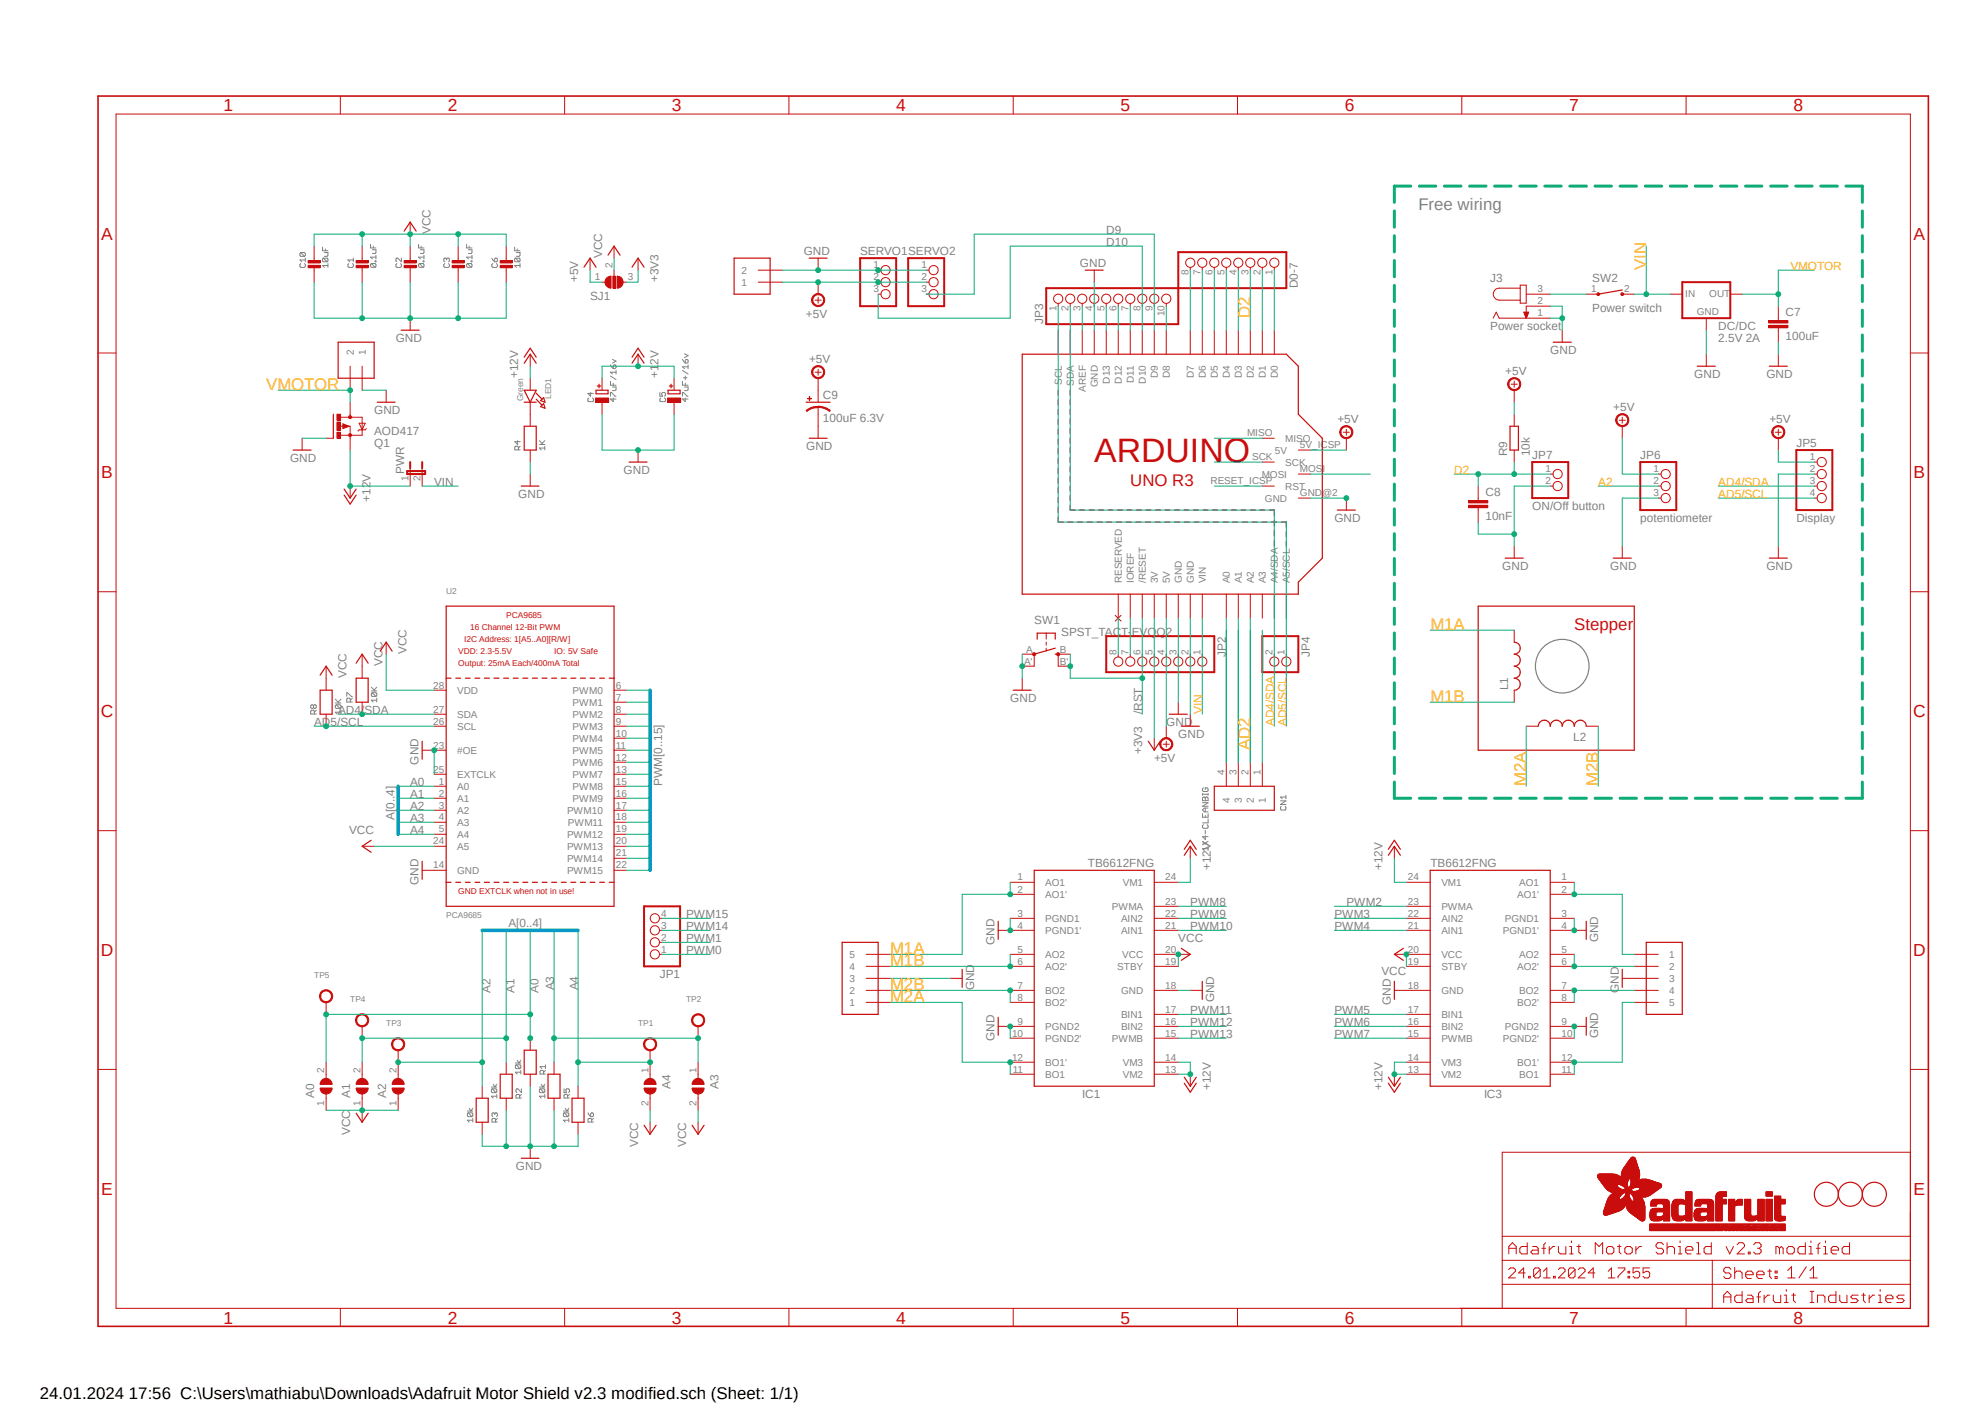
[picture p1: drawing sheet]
<svg xmlns="http://www.w3.org/2000/svg" width="420mm" height="297mm" viewBox="0 0 420 297" stroke-linecap="round" stroke-linejoin="round" font-family="sans-serif">
<defs><g id="words">
<text font-size="7.2" fill="#c90d0c" x="231.5" y="97.7">ARDUINO</text>
<g font-size="3.7" fill="#c90d0c">
<text x="47.3" y="23.5">1</text>
<text x="94.7" y="23.5">2</text>
<text x="142.2" y="23.5">3</text>
<text x="189.6" y="23.5">4</text>
<text x="237.1" y="23.5">5</text>
<text x="284.5" y="23.5">6</text>
<text x="332" y="23.5">7</text>
<text x="379.4" y="23.5">8</text>
<text x="21.4" y="50.7">A</text>
<text x="404.9" y="50.7">A</text>
<text x="21.4" y="101.2">B</text>
<text x="404.9" y="101.2">B</text>
<text x="21.3" y="151.8">C</text>
<text x="404.8" y="151.8">C</text>
<text x="21.3" y="202.3">D</text>
<text x="404.8" y="202.3">D</text>
<text x="21.4" y="252.8">E</text>
<text x="404.9" y="252.8">E</text>
<text x="47.3" y="280">1</text>
<text x="94.7" y="280">2</text>
<text x="142.2" y="280">3</text>
<text x="189.6" y="280">4</text>
<text x="237.1" y="280">5</text>
<text x="284.5" y="280">6</text>
<text x="332" y="280">7</text>
<text x="379.4" y="280">8</text>
</g>
<text font-size="3.6" fill="#808080" x="300.1" y="44.5">Free wiring</text>
<g font-size="3.6" fill="#ffba08">
<text x="348.3" y="57.2" transform="rotate(-90 348.3 57.2)">VIN</text>
<text x="264.5" y="67.3" transform="rotate(-90 264.5 67.3)">D2</text>
<text x="56.3" y="82.6">VMOTOR</text>
<text x="302.6" y="133.3">M1A</text>
<text x="302.6" y="148.5">M1B</text>
<text x="264.5" y="158.7" transform="rotate(-90 264.5 158.7)">AD2</text>
<text x="322.9" y="166.3" transform="rotate(-90 322.9 166.3)">M2A</text>
<text x="338.2" y="166.3" transform="rotate(-90 338.2 166.3)">M2B</text>
<text x="188.3" y="201.9">M1A</text>
<text x="188.3" y="204.4">M1B</text>
<text x="188.3" y="209.5">M2B</text>
<text x="188.3" y="212">M2A</text>
</g>
<g font-size="3.6" fill="#c90d0c">
<text x="239.1" y="102.8">UNO R3</text>
<text x="333.1" y="133.3">Stepper</text>
</g>
<text font-size="3.6" x="8.4" y="296">24.01.2024 17:56 C:\Users\mathiabu\Downloads\Adafruit Motor Shield v2.3 modified.sch (Sheet: 1/1)</text>
<g font-size="2.5" fill="#808080">
<text x="91.1" y="49.5" transform="rotate(-90 91.1 49.5)">VCC</text>
<text x="170.1" y="53.8">GND</text>
<text x="182" y="54">SERVO1SERVO2</text>
<text x="234.1" y="49.5">D9</text>
<text x="234.1" y="52.1">D10</text>
<text x="122.3" y="59.7" transform="rotate(-90 122.3 59.7)">+5V</text>
<text x="127.4" y="54.6" transform="rotate(-90 127.4 54.6)">VCC</text>
<text x="139.3" y="59.7" transform="rotate(-90 139.3 59.7)">+3V3</text>
<text x="228.5" y="56.4">GND</text>
<text x="315.3" y="59.7">J3</text>
<text x="336.9" y="59.7">SW2</text>
<text x="124.8" y="63.5">SJ1</text>
<text x="274.6" y="61" transform="rotate(-90 274.6 61)">D0-7</text>
<text x="170.5" y="67.2">+5V</text>
<text x="220.7" y="68.6" transform="rotate(-90 220.7 68.6)">JP3</text>
<text x="315.3" y="69.9">Power socket</text>
<text x="336.9" y="66">Power switch</text>
<text x="363.6" y="69.9">DC/DC</text>
<text x="377.8" y="66.9">C7</text>
<text x="83.7" y="72.4">GND</text>
<text x="171.2" y="76.8">+5V</text>
<text x="328" y="74.9">GND</text>
<text x="363.6" y="72.4">2.5V 2A</text>
<text x="377.8" y="72">100uF</text>
<text x="109.6" y="80" transform="rotate(-90 109.6 80)">+12V</text>
<text x="139.3" y="80" transform="rotate(-90 139.3 80)">+12V</text>
<text x="318.5" y="79.4">+5V</text>
<text x="358.5" y="80">GND</text>
<text x="373.7" y="80">GND</text>
<text x="79.2" y="87.6">GND</text>
<text x="174.1" y="89.3">100uF 6.3V</text>
<text x="174.1" y="84.5">C9</text>
<text x="283" y="89.5">+5V</text>
<text x="341.3" y="87">+5V</text>
<text x="374.4" y="89.5">+5V</text>
<text x="79.2" y="91.9">AOD417</text>
<text x="79.2" y="94.5">Q1</text>
<text x="170.6" y="95.3">GND</text>
<text x="380.1" y="94.6">JP5</text>
<text x="61.4" y="97.7">GND</text>
<text x="85.5" y="100.3" transform="rotate(-90 85.5 100.3)">PWR</text>
<text x="132" y="100.3">GND</text>
<text x="318.9" y="96.5" transform="rotate(-90 318.9 96.5)">R9</text>
<text x="323.7" y="96.5" transform="rotate(-90 323.7 96.5)">10k</text>
<text x="324.2" y="97.1">JP7</text>
<text x="347.1" y="97.1">JP6</text>
<text x="78.4" y="106.2" transform="rotate(-90 78.4 106.2)">+12V</text>
<text x="91.9" y="102.8">VIN</text>
<text x="109.6" y="105.4">GND</text>
<text x="314.3" y="105">C8</text>
<text x="324.2" y="107.9">ON/Off button</text>
<text x="282.3" y="110.4">GND</text>
<text x="314.3" y="110.1">10nF</text>
<text x="347.1" y="110.4">potentiometer</text>
<text x="380.1" y="110.4">Display</text>
<text x="317.8" y="120.6">GND</text>
<text x="340.7" y="120.6">GND</text>
<text x="373.7" y="120.6">GND</text>
<text x="218.8" y="132">SW1</text>
<text x="224.5" y="134.6">SPST_TACT-EVQQ2</text>
<text x="73.3" y="143.5" transform="rotate(-90 73.3 143.5)">VCC</text>
<text x="80.9" y="140.9" transform="rotate(-90 80.9 140.9)">VCC</text>
<text x="86" y="138.4" transform="rotate(-90 86 138.4)">VCC</text>
<text x="259.3" y="138.9" transform="rotate(-90 259.3 138.9)">JP2</text>
<text x="277.1" y="138.9" transform="rotate(-90 277.1 138.9)">JP4</text>
<text x="213.7" y="148.5">GND</text>
<text x="319.1" y="146" transform="rotate(-90 319.1 146)">L1</text>
<text x="66.5" y="153.6">AD5/SCL</text>
<text x="71.5" y="151.1">AD4/SDA</text>
<text x="241.7" y="151.1" transform="rotate(-90 241.7 151.1)">/RST</text>
<text x="246.8" y="153.6">GND</text>
<text x="88.6" y="161.8" transform="rotate(-90 88.6 161.8)">GND</text>
<text x="241.7" y="159.5" transform="rotate(-90 241.7 159.5)">+3V3</text>
<text x="244.2" y="161.1">+5V</text>
<text x="249.3" y="156.2">GND</text>
<text x="332.8" y="156.7">L2</text>
<text x="86.8" y="166.3">A0</text>
<text x="140.1" y="166.3" transform="rotate(-90 140.1 166.3)">PWM[0..15]</text>
<text x="83.5" y="173.5" transform="rotate(-90 83.5 173.5)">A[0..4]</text>
<text x="86.8" y="168.9">A1</text>
<text x="86.8" y="171.4">A2</text>
<text x="86.8" y="174">A3</text>
<text x="73.9" y="176.5">VCC</text>
<text x="86.8" y="176.5">A4</text>
<text x="230.2" y="183.3">TB6612FNG</text>
<text x="256.2" y="184.1" transform="rotate(-90 256.2 184.1)">+12V</text>
<text x="292.5" y="184.1" transform="rotate(-90 292.5 184.1)">+12V</text>
<text x="302.7" y="183.3">TB6612FNG</text>
<text x="88.6" y="187.2" transform="rotate(-90 88.6 187.2)">GND</text>
<text x="251.8" y="191.7">PWM8</text>
<text x="284.9" y="191.7">PWM2</text>
<text x="107.6" y="196">A[0..4]</text>
<text x="145.2" y="196.8">PWM14</text>
<text x="145.2" y="194.3">PWM15</text>
<text x="251.8" y="194.3">PWM9</text>
<text x="251.8" y="196.8">PWM10</text>
<text x="282.3" y="194.3">PWM3</text>
<text x="282.3" y="196.8">PWM4</text>
<text x="145.2" y="201.9">PWM0</text>
<text x="145.2" y="199.4">PWM1</text>
<text x="210.4" y="199.9" transform="rotate(-90 210.4 199.9)">GND</text>
<text x="249.3" y="199.4">VCC</text>
<text x="338.2" y="199.3" transform="rotate(-90 338.2 199.3)">GND</text>
<text x="117.3" y="209.5" transform="rotate(-90 117.3 209.5)">A3</text>
<text x="122.3" y="209.5" transform="rotate(-90 122.3 209.5)">A4</text>
<text x="139.6" y="206.8">JP1</text>
<text x="206.1" y="209.5" transform="rotate(-90 206.1 209.5)">GND</text>
<text x="292.3" y="206.2">VCC</text>
<text x="103.8" y="210" transform="rotate(-90 103.8 210)">A2</text>
<text x="108.9" y="210" transform="rotate(-90 108.9 210)">A1</text>
<text x="114" y="210" transform="rotate(-90 114 210)">A0</text>
<text x="251.8" y="214.6">PWM11</text>
<text x="256.9" y="212.1" transform="rotate(-90 256.9 212.1)">GND</text>
<text x="282.3" y="214.6">PWM5</text>
<text x="294.3" y="212.6" transform="rotate(-90 294.3 212.6)">GND</text>
<text x="342.5" y="210" transform="rotate(-90 342.5 210)">GND</text>
<text x="210.4" y="220.2" transform="rotate(-90 210.4 220.2)">GND</text>
<text x="251.8" y="217.1">PWM12</text>
<text x="251.8" y="219.7">PWM13</text>
<text x="282.3" y="217.1">PWM6</text>
<text x="282.3" y="219.7">PWM7</text>
<text x="338.2" y="219.7" transform="rotate(-90 338.2 219.7)">GND</text>
<text x="66.5" y="232.3" transform="rotate(-90 66.5 232.3)">A0</text>
<text x="74.1" y="232.3" transform="rotate(-90 74.1 232.3)">A1</text>
<text x="81.7" y="232.3" transform="rotate(-90 81.7 232.3)">A2</text>
<text x="141.9" y="230.3" transform="rotate(-90 141.9 230.3)">A4</text>
<text x="152" y="230.3" transform="rotate(-90 152 230.3)">A3</text>
<text x="229" y="232.3">IC1</text>
<text x="256.2" y="230.6" transform="rotate(-90 256.2 230.6)">+12V</text>
<text x="292.5" y="230.6" transform="rotate(-90 292.5 230.6)">+12V</text>
<text x="314" y="232.3">IC3</text>
<text x="74.1" y="240.2" transform="rotate(-90 74.1 240.2)">VCC</text>
<text x="135" y="242.7" transform="rotate(-90 135 242.7)">VCC</text>
<text x="145.2" y="242.7" transform="rotate(-90 145.2 242.7)">VCC</text>
<text x="109.1" y="247.6">GND</text>
</g>
<g font-size="2.5" fill="#ffba08">
<text x="378.8" y="57.2">VMOTOR</text>
<text x="307.7" y="100.3">D2</text>
<text x="338.2" y="102.8">A2</text>
<text x="363.6" y="105.4">AD5/SCL</text>
<text x="363.6" y="102.8">AD4/SDA</text>
<text x="254.4" y="151.1" transform="rotate(-90 254.4 151.1)">VIN</text>
<text x="269.6" y="153.6" transform="rotate(-90 269.6 153.6)">AD4/SDA</text>
<text x="272.2" y="153.6" transform="rotate(-90 272.2 153.6)">AD5/SCL</text>
</g>
<g font-size="2.1" fill="#808080">
<text x="125.9" y="59.3">1</text>
<text x="129.6" y="56.8" transform="rotate(-90 129.6 56.8)">2</text>
<text x="132.8" y="59.3">3</text>
<text x="156.9" y="57.9">2</text>
<text x="184.8" y="56.8">1</text>
<text x="184.8" y="59.3">2</text>
<text x="195" y="56.8">1</text>
<text x="195" y="59.3">2</text>
<text x="251.5" y="58.1" transform="rotate(-90 251.5 58.1)">8</text>
<text x="254" y="58.1" transform="rotate(-90 254 58.1)">7</text>
<text x="256.5" y="58.1" transform="rotate(-90 256.5 58.1)">6</text>
<text x="259.1" y="58.1" transform="rotate(-90 259.1 58.1)">5</text>
<text x="261.6" y="58.1" transform="rotate(-90 261.6 58.1)">4</text>
<text x="264.2" y="58.1" transform="rotate(-90 264.2 58.1)">3</text>
<text x="266.7" y="58.1" transform="rotate(-90 266.7 58.1)">2</text>
<text x="269.2" y="58.1" transform="rotate(-90 269.2 58.1)">1</text>
<text x="156.9" y="60.5">1</text>
<text x="184.8" y="61.8">3</text>
<text x="195" y="61.8">3</text>
<text x="223.6" y="65.7" transform="rotate(-90 223.6 65.7)">1</text>
<text x="226.1" y="65.7" transform="rotate(-90 226.1 65.7)">2</text>
<text x="228.6" y="65.7" transform="rotate(-90 228.6 65.7)">3</text>
<text x="231.2" y="65.7" transform="rotate(-90 231.2 65.7)">4</text>
<text x="233.7" y="65.7" transform="rotate(-90 233.7 65.7)">5</text>
<text x="236.2" y="65.7" transform="rotate(-90 236.2 65.7)">6</text>
<text x="238.8" y="65.7" transform="rotate(-90 238.8 65.7)">7</text>
<text x="241.3" y="65.7" transform="rotate(-90 241.3 65.7)">8</text>
<text x="243.8" y="65.7" transform="rotate(-90 243.8 65.7)">9</text>
<text x="325.3" y="61.8">3</text>
<text x="325.3" y="64.4">2</text>
<text x="336.6" y="61.8">1</text>
<text x="343.6" y="61.8">2</text>
<text x="356.6" y="62.9">IN</text>
<text x="361.7" y="62.9">OUT</text>
<text x="246.4" y="66.9" transform="rotate(-90 246.4 66.9)">10</text>
<text x="325.3" y="66.9">1</text>
<text x="359" y="66.5">GND</text>
<text x="74.8" y="75.1" transform="rotate(-90 74.8 75.1)">2</text>
<text x="77.4" y="75.1" transform="rotate(-90 77.4 75.1)">1</text>
<text x="224.7" y="81.4" transform="rotate(-90 224.7 81.4)">SCL</text>
<text x="227.2" y="81.6" transform="rotate(-90 227.2 81.6)">SDA</text>
<text x="229.7" y="82.9" transform="rotate(-90 229.7 82.9)">AREF</text>
<text x="232.3" y="82" transform="rotate(-90 232.3 82)">GND</text>
<text x="234.8" y="81.2" transform="rotate(-90 234.8 81.2)">D13</text>
<text x="237.4" y="81.2" transform="rotate(-90 237.4 81.2)">D12</text>
<text x="239.9" y="81" transform="rotate(-90 239.9 81)">D11</text>
<text x="242.4" y="81.2" transform="rotate(-90 242.4 81.2)">D10</text>
<text x="245" y="80" transform="rotate(-90 245 80)">D9</text>
<text x="247.5" y="80" transform="rotate(-90 247.5 80)">D8</text>
<text x="252.6" y="80" transform="rotate(-90 252.6 80)">D7</text>
<text x="255.1" y="80" transform="rotate(-90 255.1 80)">D6</text>
<text x="257.7" y="80" transform="rotate(-90 257.7 80)">D5</text>
<text x="260.2" y="80" transform="rotate(-90 260.2 80)">D4</text>
<text x="262.8" y="80" transform="rotate(-90 262.8 80)">D3</text>
<text x="265.3" y="80" transform="rotate(-90 265.3 80)">D2</text>
<text x="267.8" y="80" transform="rotate(-90 267.8 80)">D1</text>
<text x="270.4" y="80" transform="rotate(-90 270.4 80)">D0</text>
<text x="263.9" y="92.3">MISO</text>
<text x="271.9" y="93.5">MISO</text>
<text x="275" y="94.9">5V_ICSP</text>
<text x="86.4" y="101.9" transform="rotate(-90 86.4 101.9)">1</text>
<text x="88.9" y="101.9" transform="rotate(-90 88.9 101.9)">2</text>
<text x="264.9" y="97.4">SCK</text>
<text x="267" y="101">MOSI</text>
<text x="269.7" y="96">5V</text>
<text x="271.9" y="98.5">SCK</text>
<text x="275" y="99.9">MOSI</text>
<text x="327" y="99.9">1</text>
<text x="349.9" y="99.9">1</text>
<text x="382.9" y="97.4">1</text>
<text x="382.9" y="99.9">2</text>
<text x="256.1" y="102.5">RESET_ICSP</text>
<text x="267.6" y="106.1">GND</text>
<text x="271.9" y="103.6">RST</text>
<text x="275" y="105">GND@2</text>
<text x="327" y="102.5">2</text>
<text x="349.9" y="102.5">2</text>
<text x="349.9" y="105">3</text>
<text x="382.9" y="102.5">3</text>
<text x="382.9" y="105">4</text>
<text x="237.4" y="123.4" transform="rotate(-90 237.4 123.4)">RESERVED</text>
<text x="239.9" y="123.4" transform="rotate(-90 239.9 123.4)">IOREF</text>
<text x="242.4" y="123.4" transform="rotate(-90 242.4 123.4)">/RESET</text>
<text x="245" y="123.4" transform="rotate(-90 245 123.4)">3V</text>
<text x="247.5" y="123.4" transform="rotate(-90 247.5 123.4)">5V</text>
<text x="250.1" y="123.4" transform="rotate(-90 250.1 123.4)">GND</text>
<text x="252.6" y="123.4" transform="rotate(-90 252.6 123.4)">GND</text>
<text x="255.1" y="123.4" transform="rotate(-90 255.1 123.4)">VIN</text>
<text x="260.2" y="123.4" transform="rotate(-90 260.2 123.4)">A0</text>
<text x="262.8" y="123.4" transform="rotate(-90 262.8 123.4)">A1</text>
<text x="265.3" y="123.4" transform="rotate(-90 265.3 123.4)">A2</text>
<text x="267.8" y="123.4" transform="rotate(-90 267.8 123.4)">A3</text>
<text x="270.4" y="123.4" transform="rotate(-90 270.4 123.4)">A4/SDA</text>
<text x="272.9" y="123.4" transform="rotate(-90 272.9 123.4)">A5/SCL</text>
<text x="216.7" y="140.6">A'</text>
<text x="217.1" y="138">A</text>
<text x="224.2" y="140.6">B'</text>
<text x="224.2" y="138">B</text>
<text x="236.2" y="138.6" transform="rotate(-90 236.2 138.6)">8</text>
<text x="238.8" y="138.6" transform="rotate(-90 238.8 138.6)">7</text>
<text x="241.3" y="138.6" transform="rotate(-90 241.3 138.6)">6</text>
<text x="243.8" y="138.6" transform="rotate(-90 243.8 138.6)">5</text>
<text x="246.4" y="138.6" transform="rotate(-90 246.4 138.6)">4</text>
<text x="248.9" y="138.6" transform="rotate(-90 248.9 138.6)">3</text>
<text x="251.5" y="138.6" transform="rotate(-90 251.5 138.6)">2</text>
<text x="254" y="138.6" transform="rotate(-90 254 138.6)">1</text>
<text x="269.2" y="138.6" transform="rotate(-90 269.2 138.6)">2</text>
<text x="271.8" y="138.6" transform="rotate(-90 271.8 138.6)">1</text>
<text x="91.7" y="145.7">28</text>
<text x="96.7" y="146.8">VDD</text>
<text x="121.2" y="146.8">PWM0</text>
<text x="121.2" y="149.3">PWM1</text>
<text x="130.3" y="145.7">6</text>
<text x="130.3" y="148.2">7</text>
<text x="91.7" y="150.7">27</text>
<text x="91.7" y="153.3">26</text>
<text x="96.7" y="151.8">SDA</text>
<text x="96.7" y="154.4">SCL</text>
<text x="121.2" y="151.8">PWM2</text>
<text x="121.2" y="154.4">PWM3</text>
<text x="130.3" y="150.7">8</text>
<text x="130.3" y="153.3">9</text>
<text x="130.3" y="155.8">10</text>
<text x="91.7" y="158.4">23</text>
<text x="96.7" y="159.5">#OE</text>
<text x="121.2" y="156.9">PWM4</text>
<text x="121.2" y="159.5">PWM5</text>
<text x="130.3" y="158.4">11</text>
<text x="130.3" y="160.9">12</text>
<text x="91.7" y="163.4">25</text>
<text x="92.8" y="166">1</text>
<text x="96.7" y="164.5">EXTCLK</text>
<text x="96.7" y="167.1">A0</text>
<text x="121.2" y="162">PWM6</text>
<text x="121.2" y="164.5">PWM7</text>
<text x="121.2" y="167.1">PWM8</text>
<text x="130.3" y="163.4">13</text>
<text x="130.3" y="166">15</text>
<text x="259.1" y="164" transform="rotate(-90 259.1 164)">4</text>
<text x="261.6" y="164" transform="rotate(-90 261.6 164)">3</text>
<text x="264.2" y="164" transform="rotate(-90 264.2 164)">2</text>
<text x="266.7" y="164" transform="rotate(-90 266.7 164)">1</text>
<text x="92.8" y="168.5">2</text>
<text x="92.8" y="171.1">3</text>
<text x="92.8" y="173.6">4</text>
<text x="96.7" y="169.6">A1</text>
<text x="96.7" y="172.2">A2</text>
<text x="120" y="172.2">PWM10</text>
<text x="121.2" y="169.6">PWM9</text>
<text x="130.3" y="168.5">16</text>
<text x="130.3" y="171.1">17</text>
<text x="130.3" y="173.6">18</text>
<text x="260.2" y="169.8" transform="rotate(-90 260.2 169.8)">4</text>
<text x="262.8" y="169.8" transform="rotate(-90 262.8 169.8)">3</text>
<text x="265.3" y="169.8" transform="rotate(-90 265.3 169.8)">2</text>
<text x="267.8" y="169.8" transform="rotate(-90 267.8 169.8)">1</text>
<text x="91.7" y="178.6">24</text>
<text x="92.8" y="176.1">5</text>
<text x="96.7" y="174.7">A3</text>
<text x="96.7" y="177.2">A4</text>
<text x="96.7" y="179.8">A5</text>
<text x="120" y="177.2">PWM12</text>
<text x="120" y="179.8">PWM13</text>
<text x="120.1" y="174.7">PWM11</text>
<text x="130.3" y="176.1">19</text>
<text x="130.3" y="178.6">20</text>
<text x="91.7" y="183.7">14</text>
<text x="96.7" y="184.9">GND</text>
<text x="120" y="182.3">PWM14</text>
<text x="120" y="184.9">PWM15</text>
<text x="130.3" y="181.2">21</text>
<text x="130.3" y="183.7">22</text>
<text x="215.3" y="186.3">1</text>
<text x="215.3" y="188.8">2</text>
<text x="221.1" y="187.4">AO1</text>
<text x="221.1" y="189.9">AO1'</text>
<text x="237.6" y="187.4">VM1</text>
<text x="246.5" y="191.3">23</text>
<text x="246.5" y="186.3">24</text>
<text x="297.9" y="191.3">23</text>
<text x="297.9" y="186.3">24</text>
<text x="305" y="187.4">VM1</text>
<text x="321" y="189.9">AO1'</text>
<text x="321.4" y="187.4">AO1</text>
<text x="330.4" y="186.3">1</text>
<text x="330.4" y="188.8">2</text>
<text x="139.9" y="196.4">3</text>
<text x="139.9" y="193.9">4</text>
<text x="215.3" y="193.9">3</text>
<text x="215.3" y="196.4">4</text>
<text x="221.1" y="195">PGND1</text>
<text x="221.1" y="197.6">PGND1'</text>
<text x="235.2" y="192.5">PWMA</text>
<text x="237.2" y="197.6">AIN1</text>
<text x="237.2" y="195">AIN2</text>
<text x="246.5" y="196.4">21</text>
<text x="246.5" y="193.9">22</text>
<text x="297.9" y="196.4">21</text>
<text x="297.9" y="193.9">22</text>
<text x="305" y="197.6">AIN1</text>
<text x="305" y="195">AIN2</text>
<text x="305" y="192.5">PWMA</text>
<text x="318" y="197.6">PGND1'</text>
<text x="318.4" y="195">PGND1</text>
<text x="330.4" y="193.9">3</text>
<text x="330.4" y="196.4">4</text>
<text x="139.9" y="201.5">1</text>
<text x="139.9" y="199">2</text>
<text x="179.7" y="202.6">5</text>
<text x="215.3" y="201.5">5</text>
<text x="221.1" y="202.6">AO2</text>
<text x="237.4" y="202.6">VCC</text>
<text x="246.5" y="201.5">20</text>
<text x="297.9" y="201.5">20</text>
<text x="305" y="202.6">VCC</text>
<text x="321.4" y="202.6">AO2</text>
<text x="330.4" y="201.5">5</text>
<text x="353.2" y="202.6">1</text>
<text x="179.7" y="207.7">3</text>
<text x="179.7" y="205.2">4</text>
<text x="215.3" y="204">6</text>
<text x="215.3" y="209.1">7</text>
<text x="221.1" y="205.2">AO2'</text>
<text x="236.4" y="205.2">STBY</text>
<text x="246.5" y="209.1">18</text>
<text x="246.5" y="204">19</text>
<text x="297.9" y="209.1">18</text>
<text x="297.9" y="204">19</text>
<text x="305" y="205.2">STBY</text>
<text x="321" y="205.2">AO2'</text>
<text x="330.4" y="204">6</text>
<text x="330.4" y="209.1">7</text>
<text x="353.2" y="205.2">2</text>
<text x="353.2" y="207.7">3</text>
<text x="179.7" y="212.8">1</text>
<text x="179.7" y="210.3">2</text>
<text x="215.3" y="211.7">8</text>
<text x="221.1" y="210.3">BO2</text>
<text x="221.1" y="212.8">BO2'</text>
<text x="237.2" y="215.3">BIN1</text>
<text x="237.2" y="210.3">GND</text>
<text x="246.5" y="214.2">17</text>
<text x="297.9" y="214.2">17</text>
<text x="305" y="215.3">BIN1</text>
<text x="305" y="210.3">GND</text>
<text x="321" y="212.8">BO2'</text>
<text x="321.4" y="210.3">BO2</text>
<text x="330.4" y="211.7">8</text>
<text x="353.2" y="210.3">4</text>
<text x="353.2" y="212.8">5</text>
<text x="214.1" y="219.3">10</text>
<text x="215.3" y="216.7">9</text>
<text x="221.1" y="217.9">PGND2</text>
<text x="221.1" y="220.4">PGND2'</text>
<text x="235.2" y="220.4">PWMB</text>
<text x="237.2" y="217.9">BIN2</text>
<text x="246.5" y="219.3">15</text>
<text x="246.5" y="216.7">16</text>
<text x="297.9" y="219.3">15</text>
<text x="297.9" y="216.7">16</text>
<text x="305" y="220.4">PWMB</text>
<text x="305" y="217.9">BIN2</text>
<text x="318" y="220.4">PGND2'</text>
<text x="318.4" y="217.9">PGND2</text>
<text x="330.4" y="216.7">9</text>
<text x="330.4" y="219.3">10</text>
<text x="68.6" y="226.9" transform="rotate(-90 68.6 226.9)">2</text>
<text x="76.2" y="226.9" transform="rotate(-90 76.2 226.9)">2</text>
<text x="83.9" y="226.9" transform="rotate(-90 83.9 226.9)">2</text>
<text x="137.2" y="226.9" transform="rotate(-90 137.2 226.9)">1</text>
<text x="147.4" y="226.9" transform="rotate(-90 147.4 226.9)">1</text>
<text x="214.1" y="224.4">12</text>
<text x="214.3" y="226.9">11</text>
<text x="221.1" y="225.5">BO1'</text>
<text x="237.6" y="225.5">VM3</text>
<text x="246.5" y="226.9">13</text>
<text x="246.5" y="224.4">14</text>
<text x="297.9" y="226.9">13</text>
<text x="297.9" y="224.4">14</text>
<text x="305" y="225.5">VM3</text>
<text x="321" y="225.5">BO1'</text>
<text x="330.4" y="226.9">11</text>
<text x="330.4" y="224.4">12</text>
<text x="68.6" y="233.9" transform="rotate(-90 68.6 233.9)">1</text>
<text x="76.2" y="233.9" transform="rotate(-90 76.2 233.9)">1</text>
<text x="83.9" y="233.9" transform="rotate(-90 83.9 233.9)">1</text>
<text x="137.2" y="233.9" transform="rotate(-90 137.2 233.9)">2</text>
<text x="147.4" y="233.9" transform="rotate(-90 147.4 233.9)">2</text>
<text x="221.1" y="228">BO1</text>
<text x="237.6" y="228">VM2</text>
<text x="305" y="228">VM2</text>
<text x="321.4" y="228">BO1</text>
</g>
<g font-size="1.8" fill="#808080">
<text x="110.7" y="84.9" transform="rotate(-90 110.7 84.9)">Green</text>
<text x="116.6" y="84.4" transform="rotate(-90 116.6 84.4)">LED1</text>
<text x="94.4" y="125.7">U2</text>
<text x="94.4" y="194.3">PCA9685</text>
<text x="66.5" y="207">TP5</text>
<text x="74.1" y="212">TP4</text>
<text x="145.2" y="212">TP2</text>
<text x="81.7" y="217.1">TP3</text>
<text x="135" y="217.1">TP1</text>
</g>
<g font-size="1.8" fill="#c90d0c">
<text x="107.1" y="130.8">PCA9685</text>
<text x="98.2" y="135.8">I2C Address: 1[A5..A0][R/W]</text>
<text x="99.5" y="133.3">16 Channel 12-Bit PWM</text>
<text x="96.9" y="138.4">VDD: 2.3-5.5V</text>
<text x="96.9" y="140.9">Output: 25mA Each/400mA Total</text>
<text x="117.3" y="138.4">IO: 5V Safe</text>
<text x="96.9" y="189.2">GND EXTCLK when not in use!</text>
</g>
</g></defs>
<path d="M20.2 20l388.2 261.1M408.4 20l-388.2 261.1" fill="none" stroke="#fff" stroke-width=".21"/>
<circle cx="330.5" cy="140.9" r="5.7" fill="none" stroke="#808080" stroke-width=".25"/>
<g fill="none" stroke="#808080" stroke-width=".21">
<path d="M63.6 55.8l-.1 .2 .1 .6h.8l.2-.3-.2-.5M63.6 53.4l-.1 .2 .1 .6h.8M63.6 53.4h.8l.2 .2-.2 .6M63.6 53.4l.8 .8M64.6 55h-1.1l.3 .4M64.6 54.6v.8M68.2 52.3v.7h1.2M68.4 54.6l-.2 .2v.4l.2 .2h.8M68.4 54.6h.8l.2 .2v.4l-.2 .2M68.4 54.6l.8 .8M68.6 53.4h.8v.6l-.2 .2h-.6M68.8 52.7v.3"/>
<path d="M69.4 56.2h-1.2l.4 .4M69.4 55.8v.8M73.8 55.8l-.2 .2 .2 .6h.8l.2-.3-.2-.5M74.8 54.6v.8M74.8 55h-1.2l.4 .4M78.4 51.7v.8h1.1M78.6 55.8l-.2 .2 .2 .6h.8M78.6 55.8h.8l.1 .2-.1 .6M78.6 55.8l.8 .8M78.8 52.8h.7v.6l-.1 .2h-.6M79 52.1v.4M79.4 55.2h.1v.2h-.1z"/>
<path d="M79.5 54v.8M79.5 54.4h-1.1l.4 .4M83.9 55.8l-.1 .2 .1 .6h.9l.1-.3-.1-.5M84.9 54.6v.8l-.7-.8-.4 .2v.4l.1 .2M88.6 51.7v.8h1.1M88.7 55.8l-.1 .2 .1 .6h.8M88.7 55.8h.8l.2 .2-.2 .6M88.7 55.8l.8 .8M88.9 52.8h.8v.6l-.2 .2h-.6M89.1 52.1v.4M89.5 55.2h.2v.2h-.2zM89.7 54.4h-1.1l.3 .4"/>
<path d="M89.7 54v.8M94.1 55.8l-.2 .2v.3l.2 .3h.8l.2-.3-.2-.5M94.5 54.8l-.2-.2-.4 .2v.4l.2 .2M94.5 54.8l.2-.2 .4 .2v.4l-.2 .2M94.5 54.8v.2M98.7 51.7v.8h1.2M98.9 55.8l-.2 .2 .2 .6h.8M98.9 55.8h.8l.2 .2-.2 .6M98.9 55.8l.8 .8M99.1 52.8h.8v.6l-.2 .2h-.6M99.3 52.1v.4M99.7 55.2h.2v.2h-.2z"/>
<path d="M99.9 54.4h-1.2l.4 .4M99.9 54v.8M104.1 54.6l.5 .8M104.3 55.8l-.2 .2v.3l.2 .3h.7l.2-.3v-.3l-.2-.2M104.6 54.8l.4-.2 .2 .2v.4l-.6 .2zM108.9 52.3v.7h1.1M109.1 54.6l-.2 .2v.4l.2 .2h.8M109.1 54.6h.8l.1 .2v.4l-.1 .2M109.1 54.6l.8 .8M109.3 53.4h.7v.6l-.1 .2h-.6M109.4 52.7v.3M110 56.2h-1.1l.4 .4"/>
<path d="M110 55.8v.8M129.2 79.5l1.1 .8M129.2 77.2l.6 .8M129.6 76l.7 .4-.7 .4M129.8 77.4l.3-.2 .2 .2v.4l-.2 .2h-.3zM130.3 78.4v.7M130.3 78.7h-1.1l.4 .4M144.4 78.4l1.2 .7M144.4 76l.6 .8M144.6 79.9h.8M144.8 74.8l.8 .4-.8 .4M145 76.2l.4-.2 .2 .2v.4l-.6 .2z"/>
<path d="M145 79.5v.8M145.6 77.2v.8M145.6 77.6h-1.2l.4 .4M109.5 93.2v.8l-.6-.6h1.2M109.7 95.2v-.6l-.2-.2h-.4l-.2 .2v.6h1.2M110.1 94.4l-.4 .4M114.1 94h1.2M114.1 93.2l.8 .8M115.3 94.8h-1.2l.4 .4M115.3 94.4v.8M115.3 93.2l-.6 .6M124.6 84.2l-.2 .2v.4l.2 .2h.7l.3-.2v-.4l-.3-.2"/>
<path d="M125 83v.8l-.6-.6h1.2M129.2 80.7v.8h1.1M129.2 83.8v-.8h.2l.7 .8h.2M129.6 81.9h.7v.6l-.2 .1h-.5M129.8 84.2v.8l-.6-.6h1.1M129.8 81.1v.4M139.6 83v.8h.6l-.2-.4 .2-.4h.4l.2 .2v.4l-.2 .2M139.8 84.2l-.2 .2v.4l.2 .2h.8l.2-.2v-.4l-.2-.2M144.4 83.8v-.8h.2l.8 .8h.2M144.4 80.7v.8h1.2M144.8 81.9h.8v.6l-.2 .1h-.6M145 84.2v.8l-.6-.6h1.2"/>
<path d="M145 81.1v.4M66.3 149.3l-.2-.2-.4 .2v.4l.3 .2 .3-.2M66.3 149.3l.2-.2 .4 .2v.4l-.2 .2-.4-.2M66.3 149.3v.4M66.5 151v-.5l-.2-.3h-.3l-.3 .3v.5h1.2M66.9 150.2l-.4 .5M71 148.7h1.1M71 147.9l.7 .8M71.2 149.1h.7l.2 .2v.4l-.2 .2M71.2 149.1l-.2 .2v.4l.2 .2h.7M71.2 149.1l.7 .8M72.1 150.7h-1.1l.3 .3"/>
<path d="M72.1 150.2v.8M72.1 147.9l-.6 .6M73.4 147.3v-.7l.9 .7h.2M74.1 148.5v-.6l-.1-.2h-.5l-.1 .2v.6h1.1M74.5 147.7l-.4 .4M78.6 146.2h1.1M78.6 145.4l.7 .8M78.7 146.6h.8l.2 .1v.5l-.2 .1M78.7 146.6l-.1 .1v.5l.1 .1h.8M78.7 146.6l.8 .7M79.7 148.1h-1.1l.4 .4M79.7 147.7v.8"/>
<path d="M79.7 145.4l-.5 .6M254.4 168.8l.2-.2 .4 .2 .4-.2 .2 .2v.6h-1.2zM254.4 172.1v.8h1.2v-.8M254.4 178l1.2 .7M254.4 167.9v.3M254.4 169.8h1.2l-1.2 .8h1.2M254.4 168h1.2M254.6 166.7l-.2 .2v.4l.2 .1h.8l.2-.1v-.4l-.2-.2h-.4v.3M254.6 174.5l-.2 .2v.3l.2 .2h.8l.2-.2v-.3l-.2-.2M255 176.8v.8l-.6-.6h1.2M255 168.8v.6M255 170.9v.8"/>
<path d="M255 172.5v.4M255 175.6v.8M255.6 179.5h-1.2l.4 .4M255.6 167.9v.3M255.6 173.3v.8h-1.2M255.6 179.1v.8M255.6 178l-1.2 .7M255.6 170.9h-.8l-.4 .4 .4 .4h.8M270.9 169.4h1.2l-1.2 .8h1.2M271.1 170.6l-.2 .2 .2 .6h.8l.2-.2-.2-.6M272.1 168.6h-1.2l.4 .4M272.1 168.2v.8"/>
<path d="M98.9 235h1.1M99.1 235.4h.8l.1 .2-.1 .6M99.1 235.4l-.2 .2 .2 .6h.8M99.1 235.4l.8 .8M99.3 234.4l.4 .6 .3-.6M100 237h-1.1l.4 .4M100 236.6v.8M104 230h1.1M104.1 230.3h.8l.2 .2-.2 .6M104.1 230.3l-.1 .2 .1 .6h.8M104.1 230.3l.8 .8M104.4 229.4l.3 .6 .4-.6"/>
<path d="M104.7 235.6l-.2-.2-.4 .2 .2 .6M104.7 235.6l.2-.2 .3 .2-.1 .6M104.7 235.6v.2M104.9 237.4v-.6l-.2-.2h-.4l-.2 .2v.6h1.1M105.1 231.9h-1.1l.4 .4M105.1 231.5v.8M105.2 236.6l-.3 .4M109.1 224.9h1.1M109.2 225.3h.8l.2 .2-.2 .6M109.2 225.3l-.1 .2 .1 .6h.8M109.2 225.3l.8 .8M109.4 224.3l.4 .6 .4-.6"/>
<path d="M109.9 232.3v-.6l-.1-.2h-.5l-.1 .2v.6h1.1M110.2 226.8h-1.1l.3 .4M110.2 226.4v.8M110.3 230.3v.8l-.7-.8-.4 .2 .1 .6M110.3 231.5l-.4 .4M114.1 230h1.2M114.3 230.3l-.2 .2 .2 .6h.8M114.3 230.3h.8l.2 .2-.2 .6M114.3 230.3l.8 .8M114.5 229.4l.4 .6 .4-.6M115 227.2v-.6l-.2-.2h-.4l-.1 .2v.6h1.1M115.3 231.9h-1.2l.4 .4"/>
<path d="M115.3 231.5v.8M115.4 226.4l-.4 .4M115.4 225.6h-1.1l.3 .5M115.4 225.3v.8M119.2 235h1.2M119.3 230.3v.8h.6l-.2-.4 .2-.4h.4l.2 .2-.2 .6M119.4 235.4l-.2 .2 .2 .6h.8M119.4 235.4h.8l.2 .2-.2 .6M119.4 235.4l.8 .8M119.6 234.4l.4 .6 .4-.6M120.1 232.3v-.6l-.6-.2-.2 .2v.6h1.2M120.4 237h-1.2l.4 .4"/>
<path d="M120.4 236.6v.8M120.5 231.5l-.4 .4M124.4 235.4l.6 .8M125 235.6l.2-.2 .4 .2-.2 .6h-.4zM125.2 237.4v-.6l-.6-.2-.2 .2v.6h1.2M125.6 236.6l-.4 .4"/>
</g>
<g fill="none" stroke="#c90d0c" stroke-width=".25">
<path d="M229.6 57.1h3.8M71.5 72.4h7.7v7.6h-7.7zM79.8 85.1h3.8M72.8 103.5l1.3 1.9 1.3-1.9M72.8 104.7l1.3 1.9 1.3-1.9M312.8 128.2h33v30.5h-33zM249.9 153.6h3.8M250.6 179.7l1.2-1.9 1.3 1.9M293.8 179.7l1.2-1.9 1.3 1.9M178.2 199.3h7.6v15.3h-7.6zM211.2 194.9v3.8M218.8 184.1h25.4v45.7h-25.4z"/>
<path d="M250.6 180.9l1.2-1.9 1.3 1.9M293.8 180.9l1.2-1.9 1.3 1.9M302.6 184.1h25.4v45.7h-25.4zM335.6 194.9v3.8M348.3 199.3h7.6v15.3h-7.6zM203.6 205.1v3.8M211.2 215.2v3.8M249.9 200.6l1.9 1.3-1.9 1.3M254.4 207.6v3.8M295 207.6v3.8M296.9 200.6l-1.9 1.3 1.9 1.3M335.6 215.2v3.8"/>
<path d="M343.2 205.1v3.8M75.4 235.5l1.2 1.9 1.3-1.9M100.8 232.3h2.5v5.1h-2.5zM105.8 227.2h2.6v5.1h-2.6zM110.9 222.2h2.6v5h-2.6zM250.6 227.9l1.2 1.9 1.3-1.9M250.6 229.2l1.2 1.9 1.3-1.9M293.8 227.9l1.2 1.9 1.3-1.9M293.8 229.2l1.2 1.9 1.3-1.9"/>
</g>
<g fill="none" stroke="#c90d0c" stroke-width=".21">
<path d="M231.5 57.1v2.6M74.1 77.5v5M76.6 77.5v5M81.7 82.5v2.6M86.8 99v3.8M89.3 99v3.8M74.1 102.8v2.6M251.8 151.1v2.5M251.8 179v2.6M295 179v2.6M211.2 196.8h7.6M213.7 186.6h5.1"/>
<path d="M213.7 189.2h5.1M213.7 194.3h5.1M244.2 186.6h5.1M244.2 194.3h5.1M244.2 196.8h5.1M244.2 191.7h5.1M297.6 186.6h5M297.6 194.3h5M297.6 196.8h5M297.6 191.7h5M328 186.6h5.1M328 189.2h5.1"/>
<path d="M328 194.3h5.1M328 196.8h7.6M112.2 219.6v2.6M183.3 201.9h5M183.3 204.4h5M183.3 209.5h5M183.3 212h5M183.3 207h5M201 207h2.6M211.2 217.1h7.6M213.7 201.9h5.1M213.7 204.4h5.1"/>
<path d="M213.7 219.6h5.1M213.7 209.5h5.1M213.7 212h5.1M244.2 201.9h7.6M244.2 204.4h5.1M244.2 217.1h5.1M244.2 219.6h5.1M244.2 209.5h5.1M244.2 214.6h5.1M251.8 209.5h2.6M295 201.9h7.6M295 209.5h7.6"/>
<path d="M297.6 204.4h5M297.6 217.1h5M297.6 219.6h5M297.6 214.6h5M328 201.9h5.1M328 204.4h5.1M328 217.1h7.6M328 219.6h5.1M328 209.5h5.1M328 212h5.1M343.2 207h7.7M345.8 201.9h5.1"/>
<path d="M345.8 204.4h5.1M345.8 209.5h5.1M345.8 212h5.1M76.6 234.9v2.5M102 229.8v2.5M102 237.4v2.5M107.1 224.7v2.5M107.1 232.3v2.6M112.2 227.2v2.6M213.7 227.2h5.1M213.7 224.7h5.1M244.2 227.2h5.1"/>
<path d="M244.2 224.7h5.1M251.8 227.2v2.6M295 227.2v2.6M297.6 227.2h5M297.6 224.7h5M328 227.2h5.1M328 224.7h5.1"/>
</g>
<path d="M86.1 99.7h3.9v.6h-3.9zM86.8 97.7v1.3M89.3 97.7v1.3" fill="none" stroke="#c90d0c" stroke-width=".42"/>
<path d="M68.1 228.5a1.27 1.27 0 0 1 1.4-.3 1.27 1.27 0 0 1 .8 1.2h-2.6z" fill-rule="evenodd" fill="#c90d0c"/>
<path d="M68.1 228.5a1.27 1.27 0 0 1 1.4-.3 1.27 1.27 0 0 1 .8 1.2h-2.6z" fill="none" stroke="#c90d0c" stroke-width=".21"/>
<path d="M67.7 230.2h2.6a1.27 1.27 0 0 1-1.3 1.2 1.27 1.27 0 0 1-1.3-1.2z" fill-rule="evenodd" fill="#c90d0c"/>
<path d="M67.7 230.2h2.6a1.27 1.27 0 0 1-1.3 1.2 1.27 1.27 0 0 1-1.3-1.2zM69 224.7v3.4M69 231.4v3.5" fill="none" stroke="#c90d0c" stroke-width=".21"/>
<path d="M75.7 228.5a1.28 1.28 0 0 1 1.4-.3 1.28 1.28 0 0 1 .8 1.2h-2.5z" fill-rule="evenodd" fill="#c90d0c"/>
<path d="M75.7 228.5a1.28 1.28 0 0 1 1.4-.3 1.28 1.28 0 0 1 .8 1.2h-2.5z" fill="none" stroke="#c90d0c" stroke-width=".21"/>
<path d="M75.4 230.2h2.5a1.27 1.27 0 0 1-1.3 1.2 1.27 1.27 0 0 1-1.2-1.2z" fill-rule="evenodd" fill="#c90d0c"/>
<path d="M75.4 230.2h2.5a1.27 1.27 0 0 1-1.3 1.2 1.27 1.27 0 0 1-1.2-1.2zM76.6 224.7v3.4M76.6 231.4v3.5" fill="none" stroke="#c90d0c" stroke-width=".21"/>
<path d="M83.3 228.5a1.28 1.28 0 0 1 1.4-.3 1.28 1.28 0 0 1 .8 1.2h-2.5z" fill-rule="evenodd" fill="#c90d0c"/>
<path d="M83.3 228.5a1.28 1.28 0 0 1 1.4-.3 1.28 1.28 0 0 1 .8 1.2h-2.5z" fill="none" stroke="#c90d0c" stroke-width=".21"/>
<path d="M83 230.2h2.5a1.27 1.27 0 0 1-1.3 1.2 1.27 1.27 0 0 1-1.2-1.2z" fill-rule="evenodd" fill="#c90d0c"/>
<g fill="none" stroke="#c90d0c" stroke-width=".21">
<path d="M76.6 54.6v.8M76.6 56.4v.7M251.8 56.6v.5M254.4 56.6v.5M256.9 56.6v.5M259.5 56.6v.5M262 56.6v.5M264.5 56.6v.5M267.1 56.6v.5M269.6 56.6v.5M83 230.2h2.5a1.27 1.27 0 0 1-1.3 1.2 1.27 1.27 0 0 1-1.2-1.2zM84.2 224.7v3.4"/>
<path d="M84.2 231.4v3.5"/>
<circle cx="251.8" cy="55.6" r=".98"/>
<circle cx="254.4" cy="55.6" r=".98"/>
<circle cx="256.9" cy="55.6" r=".98"/>
<circle cx="259.5" cy="55.6" r=".98"/>
<circle cx="262" cy="55.6" r=".98"/>
<circle cx="264.5" cy="55.6" r=".98"/>
<circle cx="267.1" cy="55.6" r=".98"/>
<circle cx="269.6" cy="55.6" r=".98"/>
</g>
<path d="M249.3 53.3h22.9v7.7h-22.9z" fill="none" stroke="#c90d0c" stroke-width=".42"/>
<path d="M75.4 56.1h2.5v.5h-2.5z" fill-rule="evenodd" fill="#c90d0c"/>
<path d="M75.4 56.1h2.5v.5h-2.5z" fill="none" stroke="#c90d0c" stroke-width=".21"/>
<path d="M75.4 55.1h2.5v.5h-2.5z" fill-rule="evenodd" fill="#c90d0c"/>
<path d="M75.4 55.1h2.5v.5h-2.5zM76.6 52.1v2.5M76.6 57.1v2.6M86.8 54.6v.8M86.8 56.4v.7" fill="none" stroke="#c90d0c" stroke-width=".21"/>
<path d="M85.5 56.1h2.6v.5h-2.6z" fill-rule="evenodd" fill="#c90d0c"/>
<path d="M85.5 56.1h2.6v.5h-2.6z" fill="none" stroke="#c90d0c" stroke-width=".21"/>
<path d="M85.5 55.1h2.6v.5h-2.6z" fill-rule="evenodd" fill="#c90d0c"/>
<path d="M85.5 55.1h2.6v.5h-2.6zM86.8 52.1v2.5M86.8 57.1v2.6M96.9 54.6v.8M96.9 56.4v.7" fill="none" stroke="#c90d0c" stroke-width=".21"/>
<path d="M95.7 56.1h2.5v.5h-2.5z" fill-rule="evenodd" fill="#c90d0c"/>
<path d="M95.7 56.1h2.5v.5h-2.5z" fill="none" stroke="#c90d0c" stroke-width=".21"/>
<path d="M95.7 55.1h2.5v.5h-2.5z" fill-rule="evenodd" fill="#c90d0c"/>
<path d="M86.8 47v2.5M95.7 55.1h2.5v.5h-2.5zM96.9 52.1v2.5M96.9 57.1v2.6M86.8 67.3v2.5" fill="none" stroke="#c90d0c" stroke-width=".21"/>
<path d="M85.5 48.9l1.3-1.9 1.3 1.9M84.9 69.8h3.8M126.1 82.5h2.6v.8h-2.6zM126.4 81.7h.7M126.7 81.3v.7" fill="none" stroke="#c90d0c" stroke-width=".25"/>
<path d="M126 84.2h2.8v.8h-2.8z" fill-rule="evenodd" fill="#c90d0c"/>
<path d="M126 84.2h2.8v.8h-2.8zM127.4 80v2.5M127.4 85.1v2.5" fill="none" stroke="#c90d0c" stroke-width=".21"/>
<path d="M141.4 82.5h2.5v.8h-2.5zM141.6 81.7h.8M142 81.3v.7" fill="none" stroke="#c90d0c" stroke-width=".25"/>
<path d="M141.2 84.2h2.8v.8h-2.8z" fill-rule="evenodd" fill="#c90d0c"/>
<g fill="none" stroke="#c90d0c" stroke-width=".21">
<path d="M160.4 57.1h5.1M160.4 59.7h5.1M173.1 54.6v2.5M185.8 57.1h.6M185.8 59.7h.6M196 57.1h.5M196 59.7h.5M135 74.9v2.6M185.8 62.2h.6M196 62.2h.5M135 95.2v2.5M141.2 84.2h2.8v.8h-2.8z"/>
<path d="M142.6 80v2.5M142.6 85.1v2.5M173.1 86.1v1.5"/>
<circle cx="187.4" cy="57.1" r=".98"/>
<circle cx="187.4" cy="59.7" r=".98"/>
<circle cx="197.5" cy="57.1" r=".98"/>
<circle cx="197.5" cy="59.7" r=".98"/>
<circle cx="187.4" cy="62.2" r=".98"/>
<circle cx="197.5" cy="62.2" r=".98"/>
</g>
<path d="M155.3 54.6h7.6v7.6h-7.6zM171.2 54.6h3.8M133.7 76.8l1.3-1.9 1.3 1.9M133.7 75.6l1.3-1.9 1.3 1.9M133.1 97.7h3.8M170.6 85.1h5" fill="none" stroke="#c90d0c" stroke-width=".25"/>
<path d="M182 54.6h7.6v10.2h-7.6zM192.2 54.6h7.6v10.2h-7.6z" fill="none" stroke="#c90d0c" stroke-width=".42"/>
<path d="M173.1 85.9a4.2 4.2 0 0 1 2.6 .9l-.2 .2a3.8 3.8 0 0 0-2.4-.8z" fill-rule="evenodd" fill="#c90d0c"/>
<path d="M173.1 85.9a4.2 4.2 0 0 1 2.6 .9l-.2 .2a3.8 3.8 0 0 0-2.4-.8z" fill="none" stroke="#c90d0c" stroke-width=".21"/>
<path d="M170.6 86.8a3.6 3.6 0 0 1 2.5-.8v.2a3.3 3.3 0 0 0-2.4 .8z" fill-rule="evenodd" fill="#c90d0c"/>
<path d="M170.6 86.8a3.6 3.6 0 0 1 2.5-.8v.2a3.3 3.3 0 0 0-2.4 .8z" fill="none" stroke="#c90d0c" stroke-width=".21"/>
<path d="M170.9 84.3l.8 .1z" fill-rule="evenodd" fill="#c90d0c"/>
<path d="M170.9 84.3l.8 .1z" fill="none" stroke="#c90d0c" stroke-width=".21"/>
<path d="M171.2 83.9l.1 .9z" fill-rule="evenodd" fill="#c90d0c"/>
<g fill="none" stroke="#c90d0c" stroke-width=".21">
<path d="M112.2 74.9v2.6M69 92.7h1.5M71.8 90.2h.9M72.1 88.3h4.5v3.8h-4.5M72.6 89.7l1.2 .5-1.2 .5zM73.8 90.2h.3v2.5M74.1 87.6v.7M76 89.5h1.3l-.7 1.4zM77.5 90.7l-.2 .2h-1.3l-.3 .3M112.2 80v2.5M112.2 85.1v5.1M112.2 95.2v2.5"/>
<path d="M171.2 83.9l.1 .9zM173.1 82.5v2.6M173.1 87.6v5.1M112.2 100.3v2.5"/>
</g>
<g fill="none" stroke="#c90d0c" stroke-width=".25">
<path d="M110.9 76.8l1.3-1.9 1.3 1.9M110.9 75.6l1.3-1.9 1.3 1.9M70.5 87.6v5.1M110.9 82.5h2.6l-1.3 2.6zM110.9 85.1h2.6M110.9 90.2h2.6v5h-2.6zM113.5 84.5l1.2 1.2M113.5 83.2l1.2 1.3M114.4 84.8l.6-.7 .3 1zM114.4 86l.6-.6 .3 1zM171.2 92.7h3.8M110.3 102.8h3.7"/>
<circle cx="391.5" cy="252.6" r="2.54"/>
<circle cx="396.6" cy="252.6" r="2.54"/>
</g>
<path d="M72.9 90.2h-.2v-.3l.9 .3-.9 .2" fill="none" stroke="#c90d0c" stroke-width=".34"/>
<path d="M73.8 91.8h.5l.1 .3-.1 .2h-.5z" fill-rule="evenodd" fill="#c90d0c"/>
<path d="M73.8 91.8h.5l.1 .3-.1 .2h-.5z" fill="none" stroke="#c90d0c" stroke-width=".21"/>
<path d="M73.8 88h.5l.1 .3-.1 .2h-.5z" fill-rule="evenodd" fill="#c90d0c"/>
<path d="M73.8 88h.5l.1 .3-.1 .2h-.5z" fill="none" stroke="#c90d0c" stroke-width=".21"/>
<path d="M71.3 91.4h.8v1.3h-.8z" fill-rule="evenodd" fill="#c90d0c"/>
<path d="M71.3 91.4h.8v1.3h-.8z" fill="none" stroke="#c90d0c" stroke-width=".21"/>
<path d="M71.3 87.6h.8v1.3h-.8z" fill-rule="evenodd" fill="#c90d0c"/>
<path d="M71.3 87.6h.8v1.3h-.8z" fill="none" stroke="#c90d0c" stroke-width=".21"/>
<path d="M71.3 89.3h.8v1.8h-.8z" fill-rule="evenodd" fill="#c90d0c"/>
<g fill="none" stroke="#c90d0c" stroke-width=".21">
<path d="M63.9 92.7v2.5M71.3 89.3h.8v1.8h-.8zM74.1 85.1v2.5M74.1 92.7v2.5M81.7 135.8v2.6M89.3 158.7h5.1M91.9 146h2.5M91.9 151.1h2.5M91.9 153.6h2.5M129.9 146h2.6M129.9 148.5h2.6M129.9 151.1h2.6"/>
<path d="M129.9 153.6h2.6M129.9 156.2h2.6M129.9 158.7h2.6M76.6 179h2.6M91.9 163.8h2.5M91.9 166.3h2.5M91.9 168.9h2.5M91.9 171.4h2.5M91.9 173.9h2.5M91.9 176.5h2.5M91.9 179h2.5M129.9 161.2h2.6"/>
<path d="M129.9 163.8h2.6M129.9 166.3h2.6M129.9 168.9h2.6M129.9 171.4h2.6M129.9 173.9h2.6M129.9 176.5h2.6M129.9 179h2.6M89.3 184.1h5.1M129.9 181.6h2.6M129.9 184.1h2.6"/>
</g>
<g fill="none" stroke="#c90d0c" stroke-width=".25">
<path d="M62 95.2h3.8M80.4 137.8l1.3-2 1.3 2M94.4 128.2h35.5v63.5h-35.5zM89.3 156.8v3.8M94.4 143.5h1M96.4 143.5h1.1M98.5 143.5h1M100.5 143.5h1M102.5 143.5h1M104.5 143.5h1.1M106.6 143.5h1M108.6 143.5h1"/>
<path d="M110.6 143.5h1.1M112.6 143.5h1.1M114.7 143.5h1M116.7 143.5h1.1M118.7 143.5h1.1M120.8 143.5h1M122.8 143.5h1.1M124.8 143.5h1.1M126.9 143.5h1M128.9 143.5h1M78.5 177.8l-1.9 1.2 1.9 1.3M89.3 182.2v3.8"/>
<path d="M94.4 186.6h1M96.4 186.6h1.1M98.5 186.6h1M100.5 186.6h1M102.5 186.6h1M104.5 186.6h1.1M106.6 186.6h1M108.6 186.6h1M110.6 186.6h1.1M112.6 186.6h1.1M114.7 186.6h1M116.7 186.6h1.1"/>
<path d="M118.7 186.6h1.1M120.8 186.6h1M122.8 186.6h1.1M124.8 186.6h1.1M126.9 186.6h1M128.9 186.6h1"/>
</g>
<path d="M146.4 230.2h2.6a1.27 1.27 0 0 1-1.3 1.3 1.27 1.27 0 0 1-1.3-1.3z" fill-rule="evenodd" fill="#c90d0c"/>
<path d="M146.4 230.2h2.6a1.27 1.27 0 0 1-1.3 1.3 1.27 1.27 0 0 1-1.3-1.3z" fill="none" stroke="#c90d0c" stroke-width=".21"/>
<path d="M146.8 228.5a1.25 1.25 0 0 1 1.4-.3 1.25 1.25 0 0 1 .8 1.2h-2.6z" fill-rule="evenodd" fill="#c90d0c"/>
<path d="M146.8 228.5a1.25 1.25 0 0 1 1.4-.3 1.25 1.25 0 0 1 .8 1.2h-2.6zM147.7 224.7v3.4M147.7 231.4v3.5" fill="none" stroke="#c90d0c" stroke-width=".21"/>
<path d="M136.3 230.2h2.5a1.27 1.27 0 0 1-1.3 1.3 1.27 1.27 0 0 1-1.2-1.3z" fill-rule="evenodd" fill="#c90d0c"/>
<path d="M136.3 230.2h2.5a1.27 1.27 0 0 1-1.3 1.3 1.27 1.27 0 0 1-1.2-1.3z" fill="none" stroke="#c90d0c" stroke-width=".21"/>
<path d="M136.7 228.5a1.25 1.25 0 0 1 1.3-.3 1.25 1.25 0 0 1 .8 1.2h-2.5z" fill-rule="evenodd" fill="#c90d0c"/>
<path d="M117.2 224.7v2.5M117.2 232.3v2.6M122.3 229.8v2.5M122.3 237.4v2.5M136.7 228.5a1.25 1.25 0 0 1 1.3-.3 1.25 1.25 0 0 1 .8 1.2h-2.5zM137.5 224.7v3.4M137.5 231.4v3.5M137.5 237.4v2.5M147.7 237.4v2.5" fill="none" stroke="#c90d0c" stroke-width=".21"/>
<path d="M116 227.2h2.5v5.1h-2.5zM121 232.3h2.6v5.1h-2.6zM136.3 238l1.2 1.9 1.3-1.9M146.4 238l1.3 1.9 1.3-1.9" fill="none" stroke="#c90d0c" stroke-width=".25"/>
<path d="M136.5 220a1.4 1.4 0 0 1 2.2 .2 1.4 1.4 0 0 1-.8 2.1 1.4 1.4 0 0 1-1.8-1.4h.3a1.15 1.15 0 0 1 1.6-1.1 1.15 1.15 0 0 1 .4 1.9 1.15 1.15 0 0 1-1.9-.4l-.1-.4h-.3z" fill-rule="evenodd" fill="#c90d0c"/>
<path d="M136.5 220a1.4 1.4 0 0 1 2.2 .2 1.4 1.4 0 0 1-.8 2.1 1.4 1.4 0 0 1-1.8-1.4h.3a1.15 1.15 0 0 1 1.6-1.1 1.15 1.15 0 0 1 .4 1.9 1.15 1.15 0 0 1-1.9-.4l-.1-.4h-.3zM137.5 222.2v2.5" fill="none" stroke="#c90d0c" stroke-width=".21"/>
<path d="M146.6 214.9a1.4 1.4 0 0 1 2.3 .2 1.4 1.4 0 0 1-.8 2.1 1.4 1.4 0 0 1-1.8-1.3h.3a1.15 1.15 0 0 1 1.5-1.2 1.15 1.15 0 0 1 .4 1.9 1.15 1.15 0 0 1-1.9-.4v-.3h-.3z" fill-rule="evenodd" fill="#c90d0c"/>
<path d="M146.6 214.9a1.4 1.4 0 0 1 2.3 .2 1.4 1.4 0 0 1-.8 2.1 1.4 1.4 0 0 1-1.8-1.3h.3a1.15 1.15 0 0 1 1.5-1.2 1.15 1.15 0 0 1 .4 1.9 1.15 1.15 0 0 1-1.9-.4v-.3h-.3zM147.7 217.1v2.5" fill="none" stroke="#c90d0c" stroke-width=".21"/>
<path d="M83.1 220a1.41 1.41 0 0 1 2.3 .1 1.41 1.41 0 0 1-.7 2.1 1.41 1.41 0 0 1-1.9-1.3h.3a1.15 1.15 0 0 1 1.7-.9 1.15 1.15 0 0 1 .2 1.9 1.15 1.15 0 0 1-1.9-.6v-.4h-.3z" fill-rule="evenodd" fill="#c90d0c"/>
<path d="M83.1 220a1.41 1.41 0 0 1 2.3 .1 1.41 1.41 0 0 1-.7 2.1 1.41 1.41 0 0 1-1.9-1.3h.3a1.15 1.15 0 0 1 1.7-.9 1.15 1.15 0 0 1 .2 1.9 1.15 1.15 0 0 1-1.9-.6v-.4h-.3zM84.2 222.2v2.5" fill="none" stroke="#c90d0c" stroke-width=".21"/>
<path d="M75.5 214.9a1.41 1.41 0 0 1 2.3 .1 1.41 1.41 0 0 1-.7 2.1 1.41 1.41 0 0 1-1.9-1.2h.3a1.14 1.14 0 0 1 1.5-1.1 1.14 1.14 0 0 1 .6 1.7 1.14 1.14 0 0 1-1.9 .1l-.2-.7h-.3z" fill-rule="evenodd" fill="#c90d0c"/>
<path d="M75.5 214.9a1.41 1.41 0 0 1 2.3 .1 1.41 1.41 0 0 1-.7 2.1 1.41 1.41 0 0 1-1.9-1.2h.3a1.14 1.14 0 0 1 1.5-1.1 1.14 1.14 0 0 1 .6 1.7 1.14 1.14 0 0 1-1.9 .1l-.2-.7h-.3zM76.6 217.1v2.5" fill="none" stroke="#c90d0c" stroke-width=".21"/>
<path d="M67.9 209.8a1.41 1.41 0 0 1 2.3 .1 1.41 1.41 0 0 1-.7 2.1 1.41 1.41 0 0 1-1.9-1.2h.3a1.14 1.14 0 0 1 1.4-1.1 1.14 1.14 0 0 1 .6 1.7 1.14 1.14 0 0 1-1.8 .1l-.2-.7h-.3z" fill-rule="evenodd" fill="#c90d0c"/>
<g fill="none" stroke="#c90d0c" stroke-width=".21">
<path d="M124.8 54.6v2.5M223.9 64.2v.6M223.9 69.8v5.1M226.4 64.2v.6M226.4 69.8v5.1M229 64.2v.6M229 69.8v5.1M231.5 64.2v.6M231.5 69.8v5.1M234.1 64.2v.6M234.1 69.8v5.1M236.6 64.2v.6"/>
<path d="M236.6 69.8v5.1M239.1 64.2v.6M239.1 69.8v5.1M241.7 64.2v.6M241.7 69.8v5.1M244.2 64.2v.6M244.2 69.8v5.1M246.8 64.2v.6M246.8 69.8v5.1M251.8 69.8v5.1M254.4 69.8v5.1M256.9 69.8v5.1"/>
<path d="M259.5 69.8v5.1M262 69.8v5.1M264.5 69.8v5.1M267.1 69.8v5.1M269.6 69.8v5.1M267.1 92.7h2.5M267.1 97.7h2.5M274.7 95.2h2.5M267.1 102.8h2.5M274.7 100.3h2.5M274.7 105.4h2.5M76.6 138.4v5.1"/>
<path d="M236 130.2l1.2 1.2M236.6 125.7v5.1M236.6 138.4v.5M237.2 130.2l-1.2 1.2M239.1 125.7v5.1M239.1 138.4v.5M241.7 125.7v5.1M241.7 138.4v.5M244.2 125.7v5.1M244.2 138.4v.5M246.8 125.7v5.1M246.8 138.4v.5"/>
<path d="M249.3 125.7v5.1M249.3 138.4v.5M251.8 125.7v5.1M251.8 138.4v.5M254.4 125.7v5.1M254.4 138.4v.5M259.5 125.7v5.1M262 125.7v5.1M264.5 125.7v5.1M267.1 125.7v5.1M269.6 125.7v5.1M272.2 125.7v5.1"/>
<path d="M69 140.9v5.1M69 151.1v2.5M76.6 148.5v2.6M259.5 161.2v5.1M262 161.2v5.1M264.5 161.2v5.1M267.1 161.2v5.1M139.5 199.3h.6M139.5 196.8h.6M139.5 194.3h.6M67.9 209.8a1.41 1.41 0 0 1 2.3 .1 1.41 1.41 0 0 1-.7 2.1 1.41 1.41 0 0 1-1.9-1.2h.3a1.14 1.14 0 0 1 1.4-1.1 1.14 1.14 0 0 1 .6 1.7 1.14 1.14 0 0 1-1.8 .1l-.2-.7h-.3zM69 212v2.6"/>
<path d="M139.5 201.9h.6"/>
<circle cx="223.9" cy="63.2" r=".98"/>
<circle cx="226.4" cy="63.2" r=".98"/>
<circle cx="229" cy="63.2" r=".98"/>
<circle cx="231.5" cy="63.2" r=".98"/>
<circle cx="234.1" cy="63.2" r=".98"/>
<circle cx="236.6" cy="63.2" r=".98"/>
<circle cx="239.1" cy="63.2" r=".98"/>
<circle cx="241.7" cy="63.2" r=".98"/>
<circle cx="244.2" cy="63.2" r=".98"/>
<circle cx="246.8" cy="63.2" r=".98"/>
<circle cx="236.6" cy="140" r=".98"/>
<circle cx="239.1" cy="140" r=".98"/>
<circle cx="241.7" cy="140" r=".98"/>
<circle cx="244.2" cy="140" r=".98"/>
<circle cx="246.8" cy="140" r=".98"/>
<circle cx="249.3" cy="140" r=".98"/>
<circle cx="251.8" cy="140" r=".98"/>
<circle cx="254.4" cy="140" r=".98"/>
<circle cx="138.6" cy="199.3" r=".98"/>
<circle cx="138.6" cy="196.8" r=".98"/>
<circle cx="138.6" cy="194.3" r=".98"/>
<circle cx="138.6" cy="201.9" r=".98"/>
</g>
<path d="M221.4 61h27.9v7.6h-27.9zM234.1 134.6h22.8v7.6h-22.8zM136.3 191.7h7.6v12.7h-7.6z" fill="none" stroke="#c90d0c" stroke-width=".42"/>
<g fill="none" stroke="#c90d0c" stroke-width=".25">
<path d="M123.6 56.5l1.2-1.9 1.3 1.9M216.3 74.9h55.9l2.5 2.6v10.1l5.1 5.1v25.4l-5.1 5v2.6h-58.4zM223.9 82.5v1.1M223.9 84.6v1.1M223.9 86.7v1M223.9 88.7v1.1M223.9 90.8v1.1M223.9 92.9v1M223.9 94.9v1.1M223.9 97v1M223.9 99.1v1M226.4 82.5v1.1"/>
<path d="M226.4 84.6v1M226.4 86.6v1M226.4 88.6v1.1M226.4 90.6v1.1M226.4 92.7v1M226.4 94.7v1.1M226.4 96.7v1.1M226.4 98.8v1M223.9 101.1v1.1M223.9 103.2v1.1M223.9 105.3v1M223.9 107.3v1.1"/>
<path d="M223.9 109.4v1h1.1M225.9 110.4h1.1M226.4 100.8v1.1M226.4 102.8v1M226.4 104.9v1M226.4 106.9v1h1.1M228 110.4h1.1M228.4 107.9h1M230 110.4h1.1M230.5 107.9h1M232.1 110.4h1.1M232.5 107.9h1"/>
<path d="M234.1 110.4h1.1M234.5 107.9h1M236.2 110.4h1.1M236.5 107.9h1M238.3 110.4h1M238.5 107.9h1M240.3 110.4h1.1M240.5 107.9h1M242.4 110.4h1M242.5 107.9h1M244.4 110.4h1M244.5 107.9h1"/>
<path d="M246.5 110.4h1M246.5 107.9h1M248.5 110.4h1.1M248.5 107.9h1M250.5 107.9h1M250.6 110.4h1M252.5 107.9h1M252.6 110.4h1.1M254.6 107.9h1M254.7 110.4h1M256.5 107.9h1.1M256.7 110.4h1.1"/>
<path d="M258.6 107.9h1M258.8 110.4h1M260.6 107.9h1M260.8 110.4h1.1M262.6 107.9h1M262.9 110.4h1M264.6 107.9h1M264.9 110.4h1.1M266.6 107.9h1M267 110.4h1.1M268.6 107.9h1v1.2M269 110.4h1.1"/>
<path d="M269.6 110.1v1.2M269.6 112.2v1.2M269.6 114.4v1.1M271.1 110.4h1.1v1.1M272.2 112.5v1M272.2 114.5v1M67.7 146h2.6v5.1h-2.6zM67.7 142.8l1.3-1.9 1.3 1.9M75.4 143.5h2.5v5h-2.5zM75.4 140.3l1.2-1.9 1.3 1.9M256.9 166.3h12.7v5.1h-12.7z"/>
<circle cx="386.4" cy="252.6" r="2.54"/>
</g>
<path d="M130.6 58.4a1.27 1.27 0 0 1 1.2 1.3 1.27 1.27 0 0 1-1.2 1.3z" fill-rule="evenodd" fill="#c90d0c"/>
<path d="M130.6 58.4a1.27 1.27 0 0 1 1.2 1.3 1.27 1.27 0 0 1-1.2 1.3z" fill="none" stroke="#c90d0c" stroke-width=".21"/>
<path d="M128.4 58.8l.9-.4v2.6a1.27 1.27 0 0 1-1.2-.8 1.27 1.27 0 0 1 .3-1.4z" fill-rule="evenodd" fill="#c90d0c"/>
<path d="M127.4 59.7h.9M128.4 58.8l.9-.4v2.6a1.27 1.27 0 0 1-1.2-.8 1.27 1.27 0 0 1 .3-1.4zM129.9 57.1v2.2M131.6 59.7h.9" fill="none" stroke="#c90d0c" stroke-width=".21"/>
<path d="M129.7 58.4h.5v2.6h-.5z" fill-rule="evenodd" fill="#c90d0c"/>
<path d="M129.7 58.4h.5v2.6h-.5zM246.1 157.4h1.3M246.8 156.8v1.3" fill="none" stroke="#c90d0c" stroke-width=".21"/>
<path d="M245.7 156.5a1.39 1.39 0 0 1 2.2 .2 1.39 1.39 0 0 1-.8 2.1 1.39 1.39 0 0 1-1.7-1.4h.2a1.15 1.15 0 0 1 1.7-.9 1.15 1.15 0 0 1 .2 1.9 1.15 1.15 0 0 1-1.8-.6l-.1-.4h-.2z" fill-rule="evenodd" fill="#c90d0c"/>
<path d="M129.9 52.1v2.5M135 54.6v2.5M172.5 78.7h1.2M173.1 78.1v1.3M244.2 156.2v2.5M245.7 156.5a1.39 1.39 0 0 1 2.2 .2 1.39 1.39 0 0 1-.8 2.1 1.39 1.39 0 0 1-1.7-1.4h.2a1.15 1.15 0 0 1 1.7-.9 1.15 1.15 0 0 1 .2 1.9 1.15 1.15 0 0 1-1.8-.6l-.1-.4h-.2zM246.8 153.6v2.6" fill="none" stroke="#c90d0c" stroke-width=".21"/>
<path d="M128.7 54l1.2-1.9 1.3 1.9M133.7 56.5l1.3-1.9 1.3 1.9M243 156.8l1.2 1.9 1.3-1.9" fill="none" stroke="#c90d0c" stroke-width=".25"/>
<path d="M172 77.8a1.4 1.4 0 0 1 2.3 .2 1.4 1.4 0 0 1-.8 2.1 1.4 1.4 0 0 1-1.8-1.4h.3a1.15 1.15 0 0 1 1.5-1.1 1.15 1.15 0 0 1 .4 1.9 1.15 1.15 0 0 1-1.9-.4v-.4h-.3z" fill-rule="evenodd" fill="#c90d0c"/>
<path d="M172 77.8a1.4 1.4 0 0 1 2.3 .2 1.4 1.4 0 0 1-.8 2.1 1.4 1.4 0 0 1-1.8-1.4h.3a1.15 1.15 0 0 1 1.5-1.1 1.15 1.15 0 0 1 .4 1.9 1.15 1.15 0 0 1-1.9-.4v-.4h-.3zM172.5 63.5h1.2M173.1 62.9v1.2M173.1 80v2.5" fill="none" stroke="#c90d0c" stroke-width=".21"/>
<path d="M172 62.6a1.39 1.39 0 0 1 2.3 .2 1.39 1.39 0 0 1-.8 2.1 1.39 1.39 0 0 1-1.8-1.4h.3a1.15 1.15 0 0 1 1.5-1.1 1.15 1.15 0 0 1 .4 1.8 1.15 1.15 0 0 1-1.9-.3v-.4h-.3z" fill-rule="evenodd" fill="#c90d0c"/>
<path d="M107.1 54.6v.8M107.1 56.4v.7M173.1 59.7v2.5M172 62.6a1.39 1.39 0 0 1 2.3 .2 1.39 1.39 0 0 1-.8 2.1 1.39 1.39 0 0 1-1.8-1.4h.3a1.15 1.15 0 0 1 1.5-1.1 1.15 1.15 0 0 1 .4 1.8 1.15 1.15 0 0 1-1.9-.3v-.4h-.3z" fill="none" stroke="#c90d0c" stroke-width=".21"/>
<path d="M105.8 56.1h2.6v.5h-2.6z" fill-rule="evenodd" fill="#c90d0c"/>
<path d="M105.8 56.1h2.6v.5h-2.6z" fill="none" stroke="#c90d0c" stroke-width=".21"/>
<path d="M105.8 55.1h2.6v.5h-2.6z" fill-rule="evenodd" fill="#c90d0c"/>
<path d="M66.5 54.6v.8M66.5 56.4v.7M105.8 55.1h2.6v.5h-2.6zM107.1 52.1v2.5M107.1 57.1v2.6" fill="none" stroke="#c90d0c" stroke-width=".21"/>
<path d="M65.2 56.1h2.5v.5h-2.5z" fill-rule="evenodd" fill="#c90d0c"/>
<path d="M65.2 56.1h2.5v.5h-2.5z" fill="none" stroke="#c90d0c" stroke-width=".21"/>
<path d="M65.2 55.1h2.5v.5h-2.5z" fill-rule="evenodd" fill="#c90d0c"/>
<g fill="none" stroke="#c90d0c" stroke-width=".21">
<path d="M65.2 55.1h2.5v.5h-2.5zM66.5 52.1v2.5M66.5 57.1v2.6M284.9 105.4v2.5M218.8 138.4v2.5M221.4 133.9v1.3M221.4 135.8v.7M221.4 137.1v.7M223.9 138.4v2.5M269.6 138.4v.5M272.2 138.4v.5M249.3 148.5v2.6"/>
<circle cx="269.6" cy="140" r=".98"/>
<circle cx="272.2" cy="140" r=".98"/>
</g>
<path d="M283 107.9h3.8M219.5 135.2v-1.3h3.8v1.3M223.3 138.4h.6M223.3 137.1l-4.5 1.3M247.4 151.1h3.8" fill="none" stroke="#c90d0c" stroke-width=".25"/>
<path d="M267.1 134.6h7.6v7.6h-7.6z" fill="none" stroke="#c90d0c" stroke-width=".42"/>
<path d="M218.6 138.2l.2-.2 .2 .2 .2 .2-.2 .2h-.4z" fill-rule="evenodd" fill="#c90d0c"/>
<path d="M218.6 138.2l.2-.2 .2 .2 .2 .2-.2 .2h-.4z" fill="none" stroke="#c90d0c" stroke-width=".21"/>
<path d="M223.6 138.2l.3-.2 .2 .2 .1 .2-.1 .2h-.5z" fill-rule="evenodd" fill="#c90d0c"/>
<g fill="none" stroke="#c90d0c" stroke-width=".21">
<path d="M24.6 24.1h379.6v252.7h-379.6zM72 20.3v3.8M119.5 20.3v3.8M166.9 20.3v3.8M214.4 20.3v3.8M261.8 20.3v3.8M309.3 20.3v3.8M356.7 20.3v3.8M20.7 74.7h3.9M404.2 74.7h3.8M284.2 91.4h1.3M284.9 90.8v1.3"/>
<path d="M20.7 125.2h3.9M216.3 138.4h2.5M223.6 138.2l.3-.2 .2 .2 .1 .2-.1 .2h-.5zM223.9 138.4h2.5M404.2 125.2h3.8M216.3 140.9h2.5M216.3 143.5v2.5M223.9 140.9h2.5M20.7 175.7h3.9M404.2 175.7h3.8M20.7 226.2h3.9M404.2 226.2h3.8"/>
<path d="M112.2 242.5v2.5M338 249h4.9M338 248.9h4.8M338 248.8h4.7M338 248.8h4.6M338 248.7h4.5M338 248.7h4.4M338 248.6h4.3M338.1 249.1h4.9M338.1 248.6h4.2M338.1 249.2h4.9M338.2 249.3h4.9"/>
<path d="M338.2 248.5h3.8M338.2 248.5h3.6M338.2 249.3h8.6M338.2 248.4h3.6M338.2 249.4h6.5M338.2 249.3h6.6M338.3 249.4h6.4M338.3 248.4h3.3M338.4 249.6h6.2M338.4 249.5h6.2M338.5 249.6h6M338.5 249.8h6"/>
<path d="M338.5 249.7h6M338.6 249.8h5.8M338.6 249.9h5.8M338.7 249.9h5.7M338.7 250h5.7M338.8 250.1h5.6M338.8 250.1h5.5M338.9 250.3h5.4M338.9 250.2h5.4M339 250.4h5.3M339.1 250.5h5.2M339.1 250.6h5.2"/>
<path d="M339.2 250.6h3.1M339.2 250.7h3M339.3 256.8h1.6M339.3 256.8h1.7M339.3 256.7h1.7M339.3 256.6h2.2M339.3 256.5h2.3M339.3 256.4h2.8M339.3 256.3h2.9M339.3 256.3h3M339.3 250.8h2.8M339.3 256.9h1.1"/>
<path d="M339.3 256.2h3.3M339.3 256.1h3.4M339.3 256.1h3.6M339.3 250.9h2.9M339.4 257h1M339.4 257h.8M339.4 256h3.5M339.4 255.9h3.6M339.4 255.9h3.7M339.4 255.9h3.8M339.4 255.8h3.8M339.4 251h2.8"/>
<path d="M339.4 250.9l2.8 .1M339.5 255.7h3.8M339.5 251h2.8M339.5 257h.5M339.5 255.7h3.9M339.5 251.1h2.8M339.6 255.5h4M339.6 251.1l2.8 .1M339.6 255.4h4M339.6 251.2h2.9M339.6 255.3h4.1M339.6 255.2h4.1"/>
<path d="M339.6 255.2h4.2M339.6 251.3h3M339.7 255.1h4.1M339.7 255.1h4.2M339.7 255h4.2M339.7 251.3l3 .1M339.8 254.9h4.1M339.8 254.8h4.2M339.8 251.4h3M339.8 254.7h4.2M339.8 254.7h8.1M339.8 254.6h8.1"/>
<path d="M339.8 251.5h3.1M339.9 254.6h4.1M339.9 251.5h3M339.9 254.5h8M339.9 251.5l3.3 .1M339.9 254.4h8M339.9 254.3h8M340 254.3h7.8M340 254.2h7.8M340 251.6h3.3M340 254.1h5.4M340 254h5.3"/>
<path d="M340 251.7h5.2M340.1 254h5.1M340.1 253.9h5.1M340.1 251.7h5.1M340.1 253.8h5M340.1 253.7h4.9M340.1 253.7h2.6M340.1 251.8h5.1M340.2 253.6h2.4M340.2 251.8h5M340.3 253.5h2.3M340.3 251.9h4.9"/>
<path d="M340.4 253.4h2.2M340.4 253.3h2.3M340.4 251.9h5M340.4 253.2h2.3M340.4 252h5.3M340.5 253.2h2.2M340.5 253.1h2.3M340.6 252.1h9.7M340.6 252.1h9.6M340.7 256.8l-1.4 .1M340.7 253h2.2M340.7 252.9h2.2"/>
<path d="M340.7 252.1h9.4M340.9 252.8h2.1M340.9 252.7h2.2M340.9 252.2h9.2M341 252.7h2.1M341.1 252.6h2.1M341.2 252.3h8.7M341.2 252.5h2.1M341.2 252.5h2.2M341.3 252.3h8.6M341.3 256.6l-2 .1M341.6 252.3h2"/>
<path d="M342 256.4l-2.7 .1M342.6 256.2h-3.3M342.7 250.6h1.6M342.9 253l-2.4 .1M342.9 250.7h1.4M343 253.7h2M343 252.8l-2.3 .1M343 248.7h3.9M343 248.6h3.9M343 248.5h3.9M343.1 249h3.8M343.1 248.9h3.8"/>
<path d="M343.1 248.8h3.8M343.1 248.5h3.8M343.1 248.4h3.8M343.1 248.3h3.8M343.1 248.2h3.8M343.1 249.1h3.7M343.1 249h3.7M343.1 248.1h3.8M343.2 253.6h1.8M343.2 250.8h1.1M343.2 249.2h3.6M343.2 249.1h3.6"/>
<path d="M343.2 248h3.7M343.2 247.9h3.7M343.2 253.6h1.7M343.2 249.3h3.6M343.2 247.9h3.6M343.2 247.8h3.6M343.2 252.6h-2.2M343.2 247.7h3.6M343.2 247.6h3.6M343.3 253.5h1.6M343.3 250.9h1M343.3 247.6h3.5"/>
<path d="M343.3 247.5h3.5M343.4 253.5h1.5M343.4 247.4h3.4M343.4 250.9h1M343.4 247.4h3.3M343.4 247.3h3.3M343.5 253.4h1.3M343.5 255.6h-4M343.5 251h.9M343.5 247.2h3.2M343.5 247.1h3.2M343.6 253.3h1.2"/>
<path d="M343.6 253.2l1.2 .1M343.6 252.4h-2.2M343.6 251.1h.8M343.6 251h.8M343.6 247.1h3.1M343.6 247h3M343.7 253.2h1.1M343.7 251.1l.8 .1M343.7 247h2.9M343.7 246.9h2.9M343.7 255.4h-4.1M343.7 253.2h1"/>
<path d="M343.7 251.2h7.7M343.7 253.1h1M343.7 251.6h1.5M343.7 251.2h2.2M343.7 246.8h2.8M343.8 251.3h1.9M343.8 251.3h2M343.8 246.8h2.7M343.8 246.7h2.7M343.8 253h.9M343.9 252.9h.8M343.9 251.5h1.4"/>
<path d="M343.9 251.5h1.5M343.9 251.4h1.6M343.9 246.7h2.6M343.9 246.6h2.6M344 252.8h.7M344 252.7h.7M344 252.3h5.8M344 246.5h2.5M344 252.6h.7M344 252.5h.7M344 252.5h5.7M344 254.9h4"/>
<path d="M344 254.8h3.9M344 254.7h3.9M344.1 255.2h3.9M344.1 255.1h3.9M344.1 255h3.9M344.1 254.6h3.8M344.1 246.4h2.3M344.1 246.3h2.3M344.1 255.4h3.9M344.1 255.3h3.9M344.2 255.5h3.8M344.2 246.2h2.1"/>
<path d="M344.2 255.7h3.8M344.2 255.6h3.8M344.3 255.7h3.7M344.3 246.1h2M344.3 255.9h3.7M344.3 255.8h3.7M344.3 246h2M344.4 255.9h3.6M344.4 246h1.9M344.4 245.9h1.8M344.4 256h3.6M344.5 256.1h3.5"/>
<path d="M344.5 245.8h1.7M344.5 245.7h1.7M344.6 256.2h3.4M344.6 245.7h1.6M344.6 245.6h1.6M344.7 256.3h3.3M344.7 245.5h1.4M344.7 256.4h3.3M344.7 245.4h1.4M344.8 256.4h3.2M344.8 245.4h1.3M344.8 251.1h6.7"/>
<path d="M344.8 251h6.7M344.8 245.3h1.3M344.9 256.5h3.1M344.9 250.9h6.7M344.9 245.2h1.1M344.9 249.3h1.9M345 256.6h3M345 250.8h6.6M345 250.7h6.5M345 249.4h1.8M345 245.1h1M345 252.5h4.5"/>
<path d="M345 250.6h6.5M345 250.5h6.5M345 249.4h1.7M345 245.1h.9M345.1 250.4h6.3M345.1 250.4h6.2M345.1 249.6h1.6M345.1 249.5h1.6M345.1 245h.8M345.1 256.7h2.9M345.1 252.6h4.4M345.1 250.3h6.1"/>
<path d="M345.1 250.2h5.8M345.1 250.2h5.7M345.1 250.1h5.6M345.1 250.1h5.4M345.1 250h5.2M345.1 250h5.1M345.1 249.9h4.9M345.1 249.9h4.7M345.1 249.8h1.4M345.1 249.7h1.4M345.1 249.6h1.5M345.1 244.9h.8"/>
<path d="M345.2 256.8h2.8M345.2 252.7h4.1M345.2 244.9h.6M345.3 252.7h4M345.3 251.5l-1.5 .1M345.3 244.8h.4M345.3 256.8h2.7M345.3 252.8h3.9M345.4 257h2.6M345.4 256.9h2.6M345.4 252.9h3.6M345.4 253h3.5"/>
<path d="M345.5 257h2.5M345.5 253h3.3M345.5 253.1h3.1M345.6 257h2.4M345.6 253.2l1.6 .1M345.6 253.2h1.4M345.6 253.4h1.7M345.6 253.3h1.6M345.7 253.4h1.6M345.7 257.1h2.3M345.7 254.1h2.1M345.7 253.6h1.8"/>
<path d="M345.7 253.5h1.7M345.7 253.4l1.7 .1M345.7 257.2h2.3M345.7 254h2M345.7 253.9h2M345.7 253.8h1.9M345.7 253.7h1.9M345.8 257.2h2.2M345.9 257.3h2.1M346.1 257.4h1.9M346.1 257.5h1.9M346.3 257.6h1.7"/>
<path d="M346.3 251.9h4.1M346.4 257.7h1.6M346.4 257.6h1.6M346.5 251.9h3.9M346.5 257.8h1.5M346.5 249.8h3.2M346.6 257.8h1.4M346.6 251.8h3.9M346.6 249.8h2.9M346.7 257.9h1.3M346.7 249.7h2.6M346.8 251.2h4.5"/>
<path d="M346.8 249.7h2.4M346.8 258h1.2M346.8 251.3h4.5M346.9 258h1.1M346.9 251.7h3.8M346.9 251.7h3.9M346.9 249.6h2.1M346.9 258.1h1M346.9 251.6h3.9M346.9 251.3h4.3M346.9 248.8h-3.8M347 258.1h.9"/>
<path d="M347 251.5h4M347 251.4h4.2M347 249.6h1.8M347 253.2h1.4M347.1 258.2h.8M347.1 249.5h1.6M347.2 258.2h.6M347.2 253.2h1.1M347.3 258.3h.4M347.3 249.5h1.1M347.4 258.3h.2M347.4 253.2h.6"/>
<path d="M347.9 254.5l-8 .1M349.1 260h14M349.1 259.9h14M349.1 259.8h14M349.1 259.7h14M349.1 259.6h14M349.1 259.5h14M349.1 259.4h14M349.1 259.3h14M349.1 259.2h14M349.1 259.1h28.6M349.1 259h28.6"/>
<path d="M349.1 257.3h1.3M349.1 257.2h1.3M349.1 257.1h1.3M349.1 257h1.3M349.1 256.9h1.3M349.1 256.8h1.3M349.1 257.6h4.2M349.1 257.5h4.2M349.1 257.4h4.2M349.1 257.3h1.5M349.1 256.7h1.3M349.1 256.6h1.3"/>
<path d="M349.1 256.5h1.3M349.2 257.8h2.7M349.2 257.8h4.1M349.2 257.7h4.1M349.2 257.6h4.1M349.2 256.4h4.1M349.2 256.3h4.1M349.2 256.2h4.1M349.2 257.9h2.6M349.2 257.9h2.7M349.2 256.1h4.1M349.2 258h2.5"/>
<path d="M349.2 256h4.1M349.2 255.1h1.3M349.2 255h1.3M349.2 254.9h1.3M349.2 254.8h1.3M349.2 254.8h1.4M349.3 254.7h1.3M349.3 254.6h3.9M349.3 258.1h2.3M349.3 258h2.4M349.3 255.9h4M349.3 254.5h3.9"/>
<path d="M349.3 254.4h3.9M349.3 254.3h3.9M349.3 254.3h3.8M349.3 254.2h3.8M349.4 254.1h3.7M349.4 255.9h3.9M349.5 255.8h3.8M349.5 254h3.6M349.5 258.2h1.9M349.5 254h3.5M349.5 255.7h3.8M349.5 253.9h3.5"/>
<path d="M349.6 258.2h1.7M349.7 253.8h3.1M349.7 255.7h2.1M349.8 253.7h2.9M349.8 252.4h-5.8M349.8 258.3h1.2M349.9 255.7h1.6M350 255.6h1.3M350 253.7h2.5M350.4 252h-4.6M350.5 254.9l-1.3 .1M350.6 256.4l-1.5 .1"/>
<path d="M350.6 254.7l-1.3 .1M350.6 251.8h-3.9M351 251.5l-4 .1M351.3 257.3h2M351.5 258.1h-2.1M351.5 251.1l-6.8 .1M351.6 257.3h1.7M351.6 250.9l-6.8 .1M351.7 257.2h1.6M351.8 257.2h1.5M351.8 254.7h1.4M351.9 254.8h1.4"/>
<path d="M351.9 254.7h1.3M351.9 254.9h1.4M352 258.3h1.3M352 258.2h1.3M352 258.1h1.3M352 258h1.3M352 257.9h1.3M352 257.8h1.3M352 257.1h1.3M352 257h1.3M352 256.9h1.3M352 256.8h1.3"/>
<path d="M352 256.7h1.3M352 256.6h1.3M352 256.5h1.3M352 256.4h1.3M352 255.7h1.3M352 255.6h1.3M352 255.5h1.3M352 255.4h1.3M352 255.3h1.3M352 255.2h1.3M352 255.1h1.3M352 255h1.3"/>
<path d="M353.7 256.8h1.3M353.7 256.7h1.3M353.7 256.6h1.3M353.7 256.5h1.3M353.7 256.4h1.3M353.7 256.3h1.3M353.7 256.2h1.3M353.7 256.1h1.3M353.7 256h1.3M353.7 255.9h1.3M353.7 255.8h1.3M353.7 255.7h1.3"/>
<path d="M353.7 255.6h1.3M353.7 255.5h1.3M353.7 255.4h1.3M353.7 255.3h1.3M353.7 255.2h1.3M353.7 255.1h1.3M353.7 257.1h1.4M353.7 257l1.4 .1M353.7 257h1.4M353.7 257h1.3M353.7 256.9h1.3M353.7 255h1.3"/>
<path d="M353.7 254.9h1.4M353.8 257.4h4.2M353.8 257.3h4.2M353.8 257.2h1.5M353.8 257.2h1.4M353.8 254.8h1.3M353.8 254.8h1.4M353.8 254.7h4.2M353.8 254.6h4.2M353.8 257.6h4.2M353.8 257.5h4.2M353.8 254.5h4.2"/>
<path d="M353.9 257.6h4.1M353.9 254.4h4.1M353.9 254.3h4.1M353.9 257.8h2.7M353.9 254.2h4.1M353.9 257.9h2.6M354 257.9h2.5M354 254.1h2.6M354 258h2.4M354 254h2.5M354.1 258h2.2M354.1 254h2.3"/>
<path d="M354.1 258.1h2.2M354.2 253.9h2.2M354.3 253.8h1.9M354.3 258.2h1.7M354.4 258.2h1.6M354.4 253.7h1.7M354.6 253.7h1.3M354.8 258.3h.9M355.4 254.7l-1.6 .1M356.1 254.7h1.9M356.2 258.1h-2M356.2 257.2h1.8"/>
<path d="M356.4 257.2h1.6M356.4 254.8h1.6M356.5 257.1h1.5M356.6 254.8h1.4M356.6 257.1h1.4M356.7 258.3h1.3M356.7 258.2h1.3M356.7 258.1h1.3M356.7 258h1.3M356.7 257.9h1.3M356.7 257.8h1.3M356.7 257h1.3"/>
<path d="M356.7 256.9h1.3M356.7 256.8h1.3M356.7 256.7h1.3M356.7 256.6h1.3M356.7 256.5h1.3M356.7 256.4h1.3M356.7 256.3h1.3M356.7 256.2h1.3M356.7 256.1h1.3M356.7 256h1.3M356.7 255.9h1.3M356.7 255.8h1.3"/>
<path d="M356.7 255.7h1.3M356.7 255.6h1.3M356.7 255.5h1.3M356.7 255.4h1.3M356.7 255.3h1.3M356.7 255.2h1.3M356.7 255.1h1.3M356.7 255h1.3M356.7 254.9h1.3M356.7 254.1h1.3M356.7 254h1.3M356.7 253.9h1.3"/>
<path d="M356.7 253.8h1.3M356.7 253.7h1.3M356.7 253.6h1.3M356.7 253.5h1.3M356.7 253.4h1.3M356.7 253.3h1.3M356.7 253.2h1.3M356.7 253.1h1.3M356.7 253h1.3M356.7 252.9h1.3M356.7 252.8h1.3M356.7 252.7h1.3"/>
<path d="M356.7 252.6h1.3M356.7 252.5h1.3M356.7 252.4h1.3M356.7 252.3h1.3M356.7 252.2h1.3M356.7 252.1h1.3M358 257.7h-4.1M358.4 257.5h4.2M358.4 257.4h4.2M358.4 257.3h1.5M358.4 257.3h1.4M358.4 257.2h1.3"/>
<path d="M358.4 257.1h1.3M358.4 257h1.3M358.4 256.9h1.3M358.4 256.8h1.3M358.4 256.7h1.3M358.4 256.6h1.3M358.4 256.5h1.3M358.5 257.6h4.1M358.5 256.5h1.3M358.5 257.7h4.1M358.5 256.4h4.1M358.5 256.3h4.1"/>
<path d="M358.5 256.2h4.1M358.6 257.9h2.6M358.6 257.9h4M358.6 257.8h4M358.6 256.2h4M358.6 256.1h4M358.6 258h2.5M358.6 256h4M358.6 255.1h1.2M358.6 255h1.2M358.6 254.9h1.3M358.6 254.8h1.3"/>
<path d="M358.6 258h2.4M358.6 254.7h1.4M358.6 254.6h4M358.6 254.5l4 .1M358.6 254.5h3.9M358.7 258.1h2.3M358.7 255.9h3.9M358.7 254.4h3.8M358.7 254.3h3.8M358.7 258.1h2.1M358.7 254.2h3.8M358.7 254.1h3.8"/>
<path d="M358.8 255.8h3.8M358.8 254h3.6M358.9 258.2h1.8M358.9 254h3.5M358.9 254h3.4M358.9 255.7h3.7M358.9 253.9h3.4M358.9 258.2h1.7M359 253.8h3.2M359.1 255.7h2M359.1 253.8h3.1M359.1 253.7h3"/>
<path d="M359.2 258.3h1.2M359.2 255.7h1.7M359.4 255.6h1.3M359.4 253.7h2.4M359.9 254.9l-1.3 .1M360 254.7l-1.4 .1M360 256.4l-1.5 .1M360.7 257.3h1.9M360.9 257.3h1.7M361.1 257.2h1.5M361.2 257.2h1.4M361.2 254.7h1.4"/>
<path d="M361.2 254.8h1.4M361.3 258.3h1.3M361.3 258.2h1.3M361.3 258.1h1.3M361.3 258h1.3M361.3 257.9h1.3M361.3 257.1h1.3M361.3 257h1.3M361.3 256.9h1.3M361.3 256.8h1.3M361.3 256.7h1.3M361.3 256.6h1.3"/>
<path d="M361.3 256.5h1.3M361.3 256.4h1.3M361.3 255.7h1.3M361.3 255.6h1.3M361.3 255.5h1.3M361.3 255.4h1.3M361.3 255.3h1.3M361.3 255.2h1.3M361.3 255.1h1.3M361.3 255h1.3M361.3 254.9h1.3M361.3 254.8h1.3"/>
<path d="M363.1 258.3h1.3M363.1 258.2h1.3M363.1 258.1h1.3M363.1 258h1.3M363.1 257.9h1.3M363.1 257.8h1.3M363.1 257.7h1.3M363.1 257.6h1.3M363.1 257.5h1.3M363.1 257.4h1.3M363.1 257.3h1.3M363.1 257.2h1.3"/>
<path d="M363.1 257.1h1.3M363.1 257h1.3M363.1 256.9h1.3M363.1 256.8h1.3M363.1 256.7h1.3M363.1 256.6h1.3M363.1 256.5h1.3M363.1 256.4h1.3M363.1 256.3h1.3M363.1 256.2h1.3M363.1 256.1h1.3M363.1 256h1.3"/>
<path d="M363.1 255.9h1.3M363.1 255.8h1.3M363.1 255.7h1.3M363.1 255.6h1.3M363.1 255.5h1.3M363.1 255.4h1.3M363.1 255.3h1.3M363.1 255.2h1.3M363.1 255.1h1.3M363.1 255h1.3M363.1 254.9h1.3M363.1 254.8h1.3"/>
<path d="M363.1 254.7h1.3M363.1 254.7h2.2M363.1 254.6h2.2M363.1 254.5h2.2M363.1 254.4h2.2M363.1 254.3h2.2M363.1 254.2h2.2M363.1 254.1h2.2M363.1 254h2.2M363.1 253.9h2.2M363.1 253.8h2.2M363.1 253.7h2.2"/>
<path d="M363.1 253.6h1.3M363.1 253.5h1.3M363.1 253.4h1.3M363.1 253.3h1.3M363.1 253.2h1.3M363.1 253.1h1.4M363.1 253h2.2M363.1 252.9h2.2M363.1 252.8h2.2M363.1 252.7h2.2M363.2 252.6h2.1M363.2 252.5h2.1"/>
<path d="M363.3 260h.5M363.3 259.9h.5M363.3 259.8h.5M363.3 259.7h.5M363.3 259.6h.5M363.3 259.5h.5M363.3 259.4h.5M363.3 259.3h.5M363.3 259.2h.5M363.3 252.4h2M363.4 252.3h1.9M363.5 252.3h1.8"/>
<path d="M363.6 252.2h1.7M363.7 252.1h1.6M364 260h.3M364 259.9h.3M364 259.8h.3M364 259.8h.2M364 259.7h.2M364 259.6h.2M364 259.5h.2M364 259.5h.1M364.1 259.2h.6M364.2 259.3h.5"/>
<path d="M364.2 259.2h.5M364.2 259.4h.5M364.3 259.5h.4M364.3 259.6h.4M364.4 259.7h.3M364.4 259.8h.3M364.5 259.9h.2M364.5 259.8h.2M364.5 260h.2M364.9 260h.5M364.9 259.9h.5M364.9 259.8h.5"/>
<path d="M364.9 259.7h.5M364.9 259.6h.5M364.9 259.5h.5M364.9 259.4h.5M364.9 259.3h.5M364.9 259.2h.5M365.6 260h.7M365.6 259.9h.7M365.6 259.8h.7M365.6 259.7h.7M365.6 259.6h.7M365.6 259.5h.7"/>
<path d="M365.6 259.4h.7M365.6 259.3h.6M365.8 258.3h1.2M365.8 258.2h1.2M365.8 258.1h1.2M365.8 258h1.2M365.8 257.9h1.2M365.8 257.8h1.2M365.8 257.7h1.2M365.8 257.6h1.2M365.8 257.5h1.2M365.8 257.4h1.2"/>
<path d="M365.8 257.3h1.2M365.8 257.2h1.2M365.8 257.1h1.2M365.8 257h1.2M365.8 256.9h1.2M365.8 256.8h1.2M365.8 256.7h1.2M365.8 256.6h1.2M365.8 256.5h1.2M365.8 256.4h1.2M365.8 256.3h1.2M365.8 256.2h1.2"/>
<path d="M365.8 256.1h1.2M365.8 256h1.2M365.8 255.9h1.2M365.8 255.8h1.2M365.8 255.7h1.2M365.8 255.6h1.2M365.8 255.5h1.2M365.8 255.4h1.2M365.8 255.3h1.2M365.8 255.2h1.2M365.8 255.1h1.3M365.8 255.1h1.4"/>
<path d="M365.8 255h1.7M365.8 254.9h2.8M365.8 254.8h2.8M365.8 254.7h2.8M365.8 254.6h2.8M365.8 254.5h2.8M365.8 254.4h2.8M365.8 254.3h2.8M365.8 254.3h1.2M365.8 254.2h1.2M365.8 254.1h1.2M365.8 254h1.2"/>
<path d="M365.8 253.9h1.2M365.8 253.8h1.2M365.8 253.7h1.2M366.1 259.2h.9M366.4 259.2h.6M366.4 259.3h.6M366.5 259.6h.5M366.5 259.5h.5M366.5 259.4h.5M366.5 260h.5M366.5 259.9h.5M366.5 259.8h.5"/>
<path d="M366.5 259.7h.5M367.1 255.1l-1.3 .1M367.2 254.3h1.4M367.2 254.2h1.4M367.2 260h.7M367.2 259.9h.7M367.2 259.8h.7M367.2 259.7h.7M367.2 259.6h.7M367.2 259.5h.7M367.2 259.4h.7M367.2 259.3h.7"/>
<path d="M367.2 259.2h.7M367.3 254.1h1.3M367.4 254h1.2M367.5 254h1.1M367.5 253.9h1.1M367.6 253.8h1M367.7 253.8h.9M367.7 253.7h.9M367.9 253.7h.7M368.1 260h1.3M368.1 259.9h1.1M368.1 259.9h.7"/>
<path d="M368.1 259.8h.6M368.1 259.8h.5M368.1 259.7h.5M368.1 259.6h.5M368.1 259.5h.5M368.1 259.4h.5M368.1 259.3h.5M368.1 259.3h.6M368.1 259.2h.6M368.6 254.9l-2.8 .1M368.9 259.7h1.6M368.9 259.6h1.6"/>
<path d="M368.9 259.5h1.6M368.9 259.5h.6M368.9 259.5h.5M368.9 259.4h.5M368.9 259.3h.5M368.9 259.2h-.8M369 259.7h1.5M369.1 257.3h4.2M369.1 257.2h1.5M369.1 257.2h1.4M369.1 257.1h1.4M369.1 257h1.4"/>
<path d="M369.1 256.9h1.4M369.1 256.8h1.3M369.1 256.7h1.3M369.1 256.6h1.3M369.1 256.5h1.3M369.1 256.4h1.3M369.1 256.3h1.3M369.1 256.2h1.3M369.1 256.1h1.3M369.1 256h1.3M369.1 255.9h1.3M369.1 255.8h1.3"/>
<path d="M369.1 255.7h1.3M369.1 255.6h1.3M369.1 255.5h1.3M369.1 255.4h1.3M369.1 255.3h1.3M369.1 255.2h1.3M369.1 255.1h1.3M369.1 255h1.3M369.1 254.9h1.3M369.1 254.8h1.3M369.1 254.7h1.3M369.1 254.6h1.3"/>
<path d="M369.1 254.5h1.3M369.1 254.4h1.3M369.1 254.3h1.3M369.1 254.2h1.3M369.1 254.1h1.3M369.1 254h1.3M369.1 253.9h1.3M369.1 253.8h1.3M369.1 253.7h1.3M369.1 257.6h4.2M369.1 257.5h4.2M369.1 257.4h4.2"/>
<path d="M369.2 257.8h2.6M369.2 257.8h4.1M369.2 257.6h4.1M369.2 259.8h1.3M369.2 257.9h2.5M369.2 257.9h2.6M369.3 258h2.3M369.4 258.1h2.1M369.4 258h2.2M369.4 258.1h2M369.5 259.2h.6M369.5 259.8h1"/>
<path d="M369.5 258.2h1.8M369.6 259.2h.5M369.7 259.9h.8M369.7 259.5h.8M369.7 259.4h.8M369.7 259.3h.8M369.7 259.3h.4M369.7 258.2h1.5M369.7 260h.8M369.9 258.3h1.1M370.8 260h.8M370.8 259.9h.8"/>
<path d="M370.8 259.8h.8M370.8 259.7h.8M370.8 259.6h.8M370.8 259.5h.8M370.8 259.4h.8M370.8 259.3h.8M371.2 259.3h.4M371.2 259.2h.4M371.5 257.2h1.8M371.6 257.2h1.7M371.8 259.8h.6M371.8 259.7h.6"/>
<path d="M371.8 259.6h.6M371.8 259.5h.6M371.8 259.4h.6M371.8 259.3h.6M371.8 257.1h1.5M371.9 257.1h1.4M371.9 258.3h1.4M371.9 258.2h1.4M371.9 258.1h1.4M371.9 258h1.4M371.9 257.9h1.4M371.9 257.8h1.4"/>
<path d="M371.9 257h1.4M371.9 256.9h1.4M371.9 256.8h1.4M371.9 256.7h1.4M371.9 256.6h1.4M371.9 256.5h1.4M371.9 256.4h1.4M371.9 256.3h1.4M371.9 256.2h1.4M371.9 256.1h1.4M371.9 256h1.4M371.9 255.9h1.4"/>
<path d="M371.9 255.8h1.4M371.9 255.7h1.4M371.9 255.6h1.4M371.9 255.5h1.4M371.9 255.4h1.4M371.9 255.3h1.4M371.9 255.2h1.4M371.9 255.1h1.4M371.9 255h1.4M371.9 254.9h1.4M371.9 254.8h1.4M371.9 254.7h1.4"/>
<path d="M371.9 254.6h1.4M371.9 254.5h1.4M371.9 254.4h1.4M371.9 254.3h1.4M371.9 254.2h1.4M371.9 254.1h1.4M371.9 254h1.4M371.9 253.9h1.4M371.9 253.8h1.4M371.9 253.7h1.4M372.4 259.9h.9M372.4 259.2h.9"/>
<path d="M372.6 259.9h.7M372.6 259.8h.7M372.6 260h.7M372.6 259.7h.7M372.6 259.3h.7M372.6 259.2h.7M372.7 259.7h.6M372.7 259.6h.6M372.7 259.5h.6M372.7 259.4h.6M373.3 257.7h-4.1M373.5 260h.6"/>
<path d="M373.5 259.9h.6M373.5 259.8h.6M373.5 259.7h.6M373.5 259.6h.6M373.5 259.5h.6M373.5 259.4h.6M373.5 259.3h.6M373.5 259.2h.6M373.7 258.3h1.3M373.7 258.2h1.3M373.7 258.1h1.3M373.7 258h1.3"/>
<path d="M373.7 257.9h1.3M373.7 257.8h1.3M373.7 257.7h1.3M373.7 257.6h1.3M373.7 257.5h1.3M373.7 257.4h1.3M373.7 257.3h1.3M373.7 257.2h1.3M373.7 257.1h1.3M373.7 257h1.3M373.7 256.9h1.3M373.7 256.8h1.3"/>
<path d="M373.7 256.7h1.3M373.7 256.6h1.3M373.7 256.5h1.3M373.7 256.4h1.3M373.7 256.3h1.3M373.7 256.2h1.3M373.7 256.1h1.3M373.7 256h1.3M373.7 255.9h1.3M373.7 255.8h1.3M373.7 255.7h1.3M373.7 255.6h1.3"/>
<path d="M373.7 255.5h1.3M373.7 255.4h1.3M373.7 255.3h1.3M373.7 255.2h1.3M373.7 255.1h1.3M373.7 255h1.3M373.7 254.9h1.3M373.7 254.8h1.3M373.7 254.7h1.3M373.7 254.6h1.3M373.7 254.5h1.3M373.7 254.4h1.3"/>
<path d="M373.7 254.3h1.3M373.7 254.2h1.3M373.7 254.1h1.3M373.7 254h1.3M373.7 253.9h1.3M373.7 253.8h1.3M373.7 253.7h1.3M373.7 253h1.3M373.7 252.9h1.3M373.7 252.8h1.3M373.7 252.7h1.3M373.7 252.6h1.3"/>
<path d="M373.7 252.5h1.3M373.7 252.4h1.3M373.7 252.3h1.3M373.7 252.2h1.3M373.7 252.1h1.3M374.3 260h1.9M374.3 259.9h1.7M374.3 259.7h1.2M374.3 259.6h1.2M374.3 259.5h1.2M374.3 259.4h1.2M374.3 259.3h1.2"/>
<path d="M374.9 259.9h.8M374.9 259.8h.6M375 259.3h.5M375 259.2h.5M375.5 257.6h2.2M375.5 257.5h2.2M375.5 257.4h2.2M375.5 257.3h2.2M375.5 257.2h1.4M375.5 257.2h1.3M375.5 257.1h1.3M375.5 257h1.3"/>
<path d="M375.5 256.9h1.3M375.5 256.8h1.3M375.5 256.7h1.3M375.5 256.6h1.3M375.5 256.5h1.3M375.5 256.4h1.3M375.5 256.3h1.3M375.5 256.2h1.3M375.5 256.1h1.3M375.5 256h1.3M375.5 255.9h1.3M375.5 255.8h1.3"/>
<path d="M375.5 255.7h1.3M375.5 255.6h1.3M375.5 255.5h1.3M375.5 255.4h1.3M375.5 255.3h1.3M375.5 255.2h1.3M375.5 255.1h1.3M375.5 255h1.3M375.5 254.9h1.3M375.5 254.8h1.3M375.5 254.7h1.3M375.5 254.7h2.2"/>
<path d="M375.5 254.6h2.2M375.5 254.5h2.2M375.5 254.4h2.2M375.5 254.3h2.2M375.5 254.2h2.2M375.5 254.1h2.2M375.5 254h2.2M375.5 253.9h2.2M375.5 253.8h2.2M375.5 253.7h2.2M375.5 253.6h1.3M375.5 253.5h1.3"/>
<path d="M375.5 253.4h1.3M375.5 253.3h1.3M375.5 253.2h1.3M375.5 253.1h1.3M375.5 253h1.3M375.5 257.9h2.2M375.5 257.8h2.2M375.5 257.7h2.2M375.6 258h2.1M375.6 258.1h2.1M375.7 259.7h2M375.7 259.6h2"/>
<path d="M375.7 259.5h2M375.7 259.5h.6M375.7 259.4h.6M375.7 259.3h.6M375.7 259.2h-.7M375.7 258.1h2M375.8 258.2h1.8M375.8 259.7h1.9M375.8 258.2h1.6M376 259.8h1.7M376 258.3h1.1M376.3 259.2h1.4"/>
<path d="M376.3 258.3h.4M376.4 259.8h1.3M376.4 259.2h1.3M376.5 259.9h1.2M376.5 259.3h1.2M376.5 260h1.2M376.5 259.5h1.2M376.5 259.4h1.2M404.2 243.8h-86.4v33M72 276.8v3.8M119.5 276.8v3.8M166.9 276.8v3.8"/>
<path d="M214.4 276.8v3.8M261.8 276.8v3.8M309.3 276.8v3.8M317.8 271.7h86.4M317.8 266.6h86.4M317.8 261.5h86.4M319.2 268.6l.4-.4h.7l.3 .4v.3l-1.4 1.4h1.4M319.2 265.3v-1.6l.8-.8 .8 .8v1.6M319.2 264.1h1.6M322.7 269.3h-1.4l1.1-1.1v2.1M323.1 262.9v2.4h-1.2l-.3-.4v-.8l.3-.4h1.2M323.4 270h.4v.3h-.4z"/>
<path d="M324.3 263.7h.8l.4 .4v1.2h-1.2l-.4-.4 .4-.4h1.2M325.9 268.6v1.4l-.4 .3h-.7l-.3-.3M325.9 268.6l-.4-.4h-.7l-.3 .4v1.4M325.9 268.6l-1.4 1.4M326.2 264.1h.8M326.6 270.3h1.4M326.6 268.9l.7-.7v2.1M327 262.9l-.4 .4v2M327.8 263.7v1.6M328.7 270h.4v.3h-.4zM329 263.7h-.4l-.8 .8M329.7 263.7v1.2l.5 .4h1.1v-1.6"/>
<path d="M329.7 268.6l.4-.4h.7l.3 .4v.3l-1.4 1.4h1.4M332.1 265.3h.8M332.1 263.7h.4v1.6M332.5 262.5v.4M333.2 268.6v1.4l-.3 .3h-.7l-.3-.3M333.2 268.6l-.3-.4h-.7l-.3 .4v1.4M333.2 268.6l-1.3 1.4M333.6 263.7h.8M333.9 268.6l.4-.4h.7l.4 .4v.3l-1.5 1.4h1.5M334.1 263.3v1.6l.3 .4M337.4 269.3h-1.4l1.1-1.1v2.1M337.5 265.3v-2.4l.8 .8 .8-.8v2.4"/>
<path d="M340.3 263.7h.7l.5 .4v.8l-.5 .4h-.7l-.4-.4v-.8zM340.3 270.3h1.4M340.3 268.9l.7-.7v2.1M342.2 263.7h.8M342.3 268.2h1.5v.4l-1.5 1.4v.3M342.6 263.3v1.6l.4 .4M343.8 264.1l.4-.4h.7l.5 .4v.8l-.5 .4h-.7l-.4-.4zM344.5 268.9h.3v.4h-.3zM344.5 270h.3v.3h-.3zM346.1 263.7v1.6M346.9 268.2h-1.4v1.1l.7-.4h.4l.3 .4v.7l-.3 .3h-.7l-.4-.3M347.3 263.7h-.4l-.8 .8"/>
<path d="M349 268.2h-1.4v1.1l.7-.4h.4l.3 .4v.7l-.3 .3h-.7l-.4-.3M349.1 260.3h14M349.1 260.2h14M349.1 260.1h14M352 263.3l-.4-.4h-.8l-.4 .4v.4l.4 .4h.8l.4 .4v.4l-.4 .4h-.8l-.4-.4M352.7 264.1l.4-.4h.8l.4 .4v1.2M352.7 262.9v2.4M355.1 265.3h.8M355.1 263.7h.4v1.6M355.5 262.5v.4M356.7 264.5h1.5v-.4l-.4-.4h-.8l-.3 .4v.8l.3 .4h.8M356.7 276.8v3.8"/>
<path d="M359 265.3h.7M359 262.9h.4v2.4M362.1 262.9v2.4h-1.2l-.3-.4v-.8l.3-.4h1.2M362.3 266.6v10.2M363.3 260.3h.5M363.3 260.2h.5M363.3 260.1h.5M364 260.3h.5M364 260.2h.5M364 260.2h.4M364 260.1h.4M364 260l.4 .1"/>
<path d="M364.6 260h.1M364.6 260.1h.1M364.7 260.1h.1M364.7 275.5v-1.5l.8-.8 .7 .8v1.5M364.7 274.4h1.5M364.7 260.2h.1M364.9 260.3h.5M364.9 260.2h.5M364.9 260.1h.5M365.2 263.7l.8 1.6 .8-1.6M365.6 260.3h.6M365.6 260.3h.7"/>
<path d="M365.6 260.2h.7M365.6 260.1h.7M366.2 268.5l-.4-.4h-.7l-.4 .4v.4l.4 .4h.7l.4 .4v.3l-.4 .5h-.7l-.4-.5M366.4 260.3h.6M366.5 260.3h.5M366.5 260.2h.5M366.5 260.1h.5M367 268.1v2.4M367 269.3l.4-.4h.8l.4 .4v1.2M367.2 260.3h.7M367.2 260.2h.7M367.2 260.1h.7"/>
<path d="M367.3 260.3h.5M367.5 263.3l.5-.4h.7l.4 .4v.4l-1.6 1.6h1.6M368.1 260.3h.5M368.1 260.2h.5M368.1 260.1h.5M368.1 260.1h1.4M368.1 260h1.4M368.6 273.2v2.3h-1.2l-.4-.4v-.7l.4-.4h1.2M368.8 260.2h.7M368.8 260.1h.7M368.9 260.3h.6M369.4 269.7h1.5v-.4l-.4-.4h-.8l-.3 .4v.7l.3 .5h.8"/>
<path d="M369.7 260.3h.8M369.7 260.2h.8M369.7 260.1h.8M369.7 274h.8l.4 .4v1.1h-1.2l-.3-.4 .3-.4h1.2M369.9 264.9h.4v.4h-.4zM370.8 260.3h.8M370.8 260.2h.8M370.8 260.1h.8M371.1 263.3l.3-.4h.8l.4 .4v.4l-.4 .4M371.7 269.7h1.6v-.4l-.4-.4h-.8l-.4 .4v.7l.4 .5h.8M371.7 274.4h.8M371.8 260.3h.6"/>
<path d="M371.8 260.2h.6M371.8 260.1h.6M371.8 260h.6M371.9 264.1h.3M372.2 264.1l.4 .4v.4l-.4 .4h-.8l-.3-.4M372.5 273.2l-.4 .4v1.9M372.6 260.1h.7M372.7 260.3h.6M372.7 260.2h.6M372.7 260.1h.6M373.3 274v1.5M373.5 260.3h.6"/>
<path d="M373.5 260.2h.6M373.5 260.1h.6M374 268.9h.8M374.3 260.3h1.2M374.3 260.2h1.2M374.3 260.1h1.2M374.3 260.1h2M374.3 260l2 .1M374.4 268.5v1.5l.4 .5M374.4 274h-.4l-.7 .7M375.2 274v1.1l.4 .4h1.2v-1.5M375.6 268.9h.4v.4h-.4z"/>
<path d="M375.6 270h.4v.5h-.4zM375.7 260.3h.6M375.7 260.2h.6M375.7 260.1h.6M376.5 260.3h1.2M376.5 260.2h1.2M376.5 264.1l-.4-.4h-.3v1.6M376.5 264.1v1.2M376.5 264.1l.4-.4 .4 .4v1.2M376.6 260.2h1.1M376.6 260.1h1.1M377.5 275.5h.8"/>
<path d="M377.5 274h.5v1.5M378 272.8v.4M378.1 264.1l.4-.4h.7l.4 .4v.8l-.4 .4h-.7l-.4-.4zM378.2 270.3h1.6M378.2 268.8l.9-.8v2.3M379.1 274h.8M379.5 273.6v1.5l.4 .4M382 262.9v2.4h-1.2l-.4-.4v-.8l.4-.4h1.2M382.2 268l-1.6 2.3M382.7 265.3h.8M382.7 263.7h.5v1.6M382.9 270.3h1.6"/>
<path d="M382.9 268.8l.8-.8v2.3M383 275.5h.8M383 273.2h.8M383.2 262.5v.4M383.4 273.2v2.3M384.3 264.1h.8M384.6 275.5v-1.5h1.1l.4 .4v1.1M385.1 262.9l-.4 .4v2M385.9 265.3h.7M385.9 263.7h.3v1.6M386.2 262.5v.4M387.4 264.5h1.6v-.4l-.4-.4h-.8l-.4 .4v.8l.4 .4h.8"/>
<path d="M388.5 273.2v2.3h-1.2l-.4-.4v-.7l.4-.4h1.2M389.3 274v1.1l.3 .4h1.2v-1.5M391.3 262.9v2.4h-1.2l-.3-.4v-.8l.3-.4h1.2M393.1 274h-1.1l-.4 .4 .4 .3h.7l.4 .4-.4 .4h-1.1M393.9 274h.8M394.3 273.6v1.5l.4 .4M395.5 274v1.5M396.6 274h-.4l-.7 .7M397.4 275.5h.8M397.4 274h.4v1.5M397.8 272.8v.4M399 274.7h1.5v-.3l-.4-.4h-.7l-.4 .4v.7l.4 .4h.7"/>
<path d="M402.9 274h-1.2l-.4 .4 .4 .3h.8l.4 .4-.4 .4h-1.2"/>
</g>
<path d="M214.4 146h3.8M110.3 245h3.7" fill="none" stroke="#c90d0c" stroke-width=".25"/>
<path d="M20.7 20.3h387.3v260.3h-387.3z" fill="none" stroke="#c90d0c" stroke-width=".34"/>
<path d="M283.8 90.5a1.41 1.41 0 0 1 2.2 .1 1.41 1.41 0 0 1-.7 2.1 1.41 1.41 0 0 1-1.8-1.3h.2a1.14 1.14 0 0 1 1.5-1 1.14 1.14 0 0 1 .6 1.7 1.14 1.14 0 0 1-1.8 .1l-.3-.8h-.2z" fill-rule="evenodd" fill="#c90d0c"/>
<g fill="none" stroke="#c90d0c" stroke-width=".21">
<path d="M283.8 90.5a1.41 1.41 0 0 1 2.2 .1 1.41 1.41 0 0 1-.7 2.1 1.41 1.41 0 0 1-1.8-1.3h.2a1.14 1.14 0 0 1 1.5-1 1.14 1.14 0 0 1 .6 1.7 1.14 1.14 0 0 1-1.8 .1l-.3-.8h-.2zM284.9 92.7v2.5M375.6 91.4h1.3M376.3 90.8v1.3M383.9 97.7h.5M383.9 100.3h.5M383.9 102.8h.5M383.9 105.4h.5"/>
<circle cx="385.4" cy="97.7" r=".98"/>
<circle cx="385.4" cy="100.3" r=".98"/>
<circle cx="385.4" cy="102.8" r=".98"/>
<circle cx="385.4" cy="105.4" r=".98"/>
</g>
<path d="M380.1 95.2h7.6v12.7h-7.6z" fill="none" stroke="#c90d0c" stroke-width=".42"/>
<path d="M375.2 90.5a1.4 1.4 0 0 1 2.2 .2 1.4 1.4 0 0 1-.7 2.1 1.4 1.4 0 0 1-1.8-1.4h.2a1.13 1.13 0 0 1 1.5-1.1 1.13 1.13 0 0 1 .5 1.9 1.13 1.13 0 0 1-1.9-.4l-.1-.4h-.2z" fill-rule="evenodd" fill="#c90d0c"/>
<path d="M353.4 62.2h2.5M361 67.3v2.5M361 74.9v2.6M366.1 62.2h2.5M376.3 67.3v.5M376.3 69.3v.5M375.2 90.5a1.4 1.4 0 0 1 2.2 .2 1.4 1.4 0 0 1-.7 2.1 1.4 1.4 0 0 1-1.8-1.4h.2a1.13 1.13 0 0 1 1.5-1.1 1.13 1.13 0 0 1 .5 1.9 1.13 1.13 0 0 1-1.9-.4l-.1-.4h-.2zM376.3 92.7v2.5M376.3 115.5v2.6" fill="none" stroke="#c90d0c" stroke-width=".21"/>
<path d="M359.1 77.5h3.8M374.4 118.1h3.8" fill="none" stroke="#c90d0c" stroke-width=".25"/>
<path d="M355.9 59.7h10.2v7.6h-10.2z" fill="none" stroke="#c90d0c" stroke-width=".42"/>
<path d="M374.2 68.8h4.1v.5h-4.1z" fill-rule="evenodd" fill="#c90d0c"/>
<path d="M374.2 68.8h4.1v.5h-4.1z" fill="none" stroke="#c90d0c" stroke-width=".21"/>
<path d="M374.2 67.8h4.1v.5h-4.1z" fill-rule="evenodd" fill="#c90d0c"/>
<g fill="none" stroke="#c90d0c" stroke-width=".21">
<path d="M374.2 67.8h4.1v.5h-4.1zM376.3 64.8v2.5M376.3 69.8v2.6M376.3 74.9v2.6M342.6 88.9h1.3M343.2 88.3v1.2M350.9 100.3h.5M350.9 102.8h.5M350.9 105.4h.5"/>
<circle cx="352.4" cy="102.8" r=".98"/>
<circle cx="352.4" cy="100.3" r=".98"/>
<circle cx="352.4" cy="105.4" r=".98"/>
</g>
<path d="M374.4 77.5h3.8" fill="none" stroke="#c90d0c" stroke-width=".25"/>
<path d="M347 97.7h7.7v10.2h-7.7z" fill="none" stroke="#c90d0c" stroke-width=".42"/>
<path d="M342.2 88a1.4 1.4 0 0 1 2.2 .1 1.4 1.4 0 0 1-.8 2.1 1.4 1.4 0 0 1-1.8-1.3h.3a1.15 1.15 0 0 1 1.6-1.1 1.15 1.15 0 0 1 .4 1.8 1.15 1.15 0 0 1-1.9-.3l-.1-.4h-.3z" fill-rule="evenodd" fill="#c90d0c"/>
<g fill="none" stroke="#c90d0c" stroke-width=".21">
<path d="M319.7 81.3h1.3M320.4 80.6v1.3M320.4 87.6v2.6M320.4 95.2v2.5M342.2 88a1.4 1.4 0 0 1 2.2 .1 1.4 1.4 0 0 1-.8 2.1 1.4 1.4 0 0 1-1.8-1.3h.3a1.15 1.15 0 0 1 1.6-1.1 1.15 1.15 0 0 1 .4 1.8 1.15 1.15 0 0 1-1.9-.3l-.1-.4h-.3zM343.2 90.2v2.5M328 100.3h.6M328 102.8h.6M343.2 115.5v2.6"/>
<circle cx="329.6" cy="100.3" r=".98"/>
<circle cx="329.6" cy="102.8" r=".98"/>
</g>
<path d="M319.5 90.2h1.8v5h-1.8zM341.3 118.1h3.8" fill="none" stroke="#c90d0c" stroke-width=".25"/>
<path d="M324.2 97.7h7.6v7.7h-7.6z" fill="none" stroke="#c90d0c" stroke-width=".42"/>
<path d="M319.3 80.3a1.4 1.4 0 0 1 2.3 .2 1.4 1.4 0 0 1-.8 2.1 1.4 1.4 0 0 1-1.8-1.3h.2a1.15 1.15 0 0 1 1.6-1.2 1.15 1.15 0 0 1 .4 1.9 1.15 1.15 0 0 1-1.9-.3l-.1-.4h-.2z" fill-rule="evenodd" fill="#c90d0c"/>
<g fill="none" stroke="#c90d0c" stroke-width=".21">
<path d="M315.9 67.3l.7-1.3 .6 1.3h10.8M321.6 61h-4.4a1.27 1.27 0 0 0-1.3 1.2 1.27 1.27 0 0 0 1.3 1.3h4.4M321.6 60.3h1.3v3.8h-1.3zM322.4 66h1l-.5 1.3zM322.5 66.2h.9M322.5 66.4h.8M322.5 66.3h.8M322.6 66.5h.7M322.7 66.6h.5M322.7 66.7h.5M322.7 66.8h.4M322.8 67h.2"/>
<path d="M322.8 66.9h.3M322.8 67.1h.2M322.9 67.1h.1M322.9 62.2h5.1M322.9 67.2h.1M328 64.8h-5.1v2.5M330.5 69.8v2.6M319.3 80.3a1.4 1.4 0 0 1 2.3 .2 1.4 1.4 0 0 1-.8 2.1 1.4 1.4 0 0 1-1.8-1.3h.2a1.15 1.15 0 0 1 1.6-1.2 1.15 1.15 0 0 1 .4 1.9 1.15 1.15 0 0 1-1.9-.3l-.1-.4h-.2zM320.4 82.5v2.6M320.4 115.5v2.6"/>
</g>
<path d="M328.6 72.4h3.8M343.2 61.3l-5 .9M318.5 118.1h3.8" fill="none" stroke="#c90d0c" stroke-width=".25"/>
<circle cx="338.2" cy="62.2" r=".3" fill="#c90d0c"/>
<circle cx="338.2" cy="62.2" r=".3" fill="none" stroke="#c90d0c" stroke-width=".21"/>
<circle cx="343.2" cy="62.2" r=".3" fill="#c90d0c"/>
<g fill="none" stroke="#c90d0c" stroke-width=".21">
<path d="M335.6 62.2h2.6M343.2 62.2h2.6M312.8 105.4v.5M312.8 107.4v.5"/>
<circle cx="343.2" cy="62.2" r=".3"/>
</g>
<path d="M310.7 106.9h4.1v.5h-4.1z" fill-rule="evenodd" fill="#c90d0c"/>
<path d="M310.7 106.9h4.1v.5h-4.1z" fill="none" stroke="#c90d0c" stroke-width=".21"/>
<path d="M310.7 105.9h4.1v.5h-4.1z" fill-rule="evenodd" fill="#c90d0c"/>
<path d="M310.7 105.9h4.1v.5h-4.1zM312.8 102.8v2.6M312.8 107.9v2.5M320.4 133.3v2.5M320.4 146v2.5M322.9 153.6h2.6M335.6 153.6h2.6" fill="none" stroke="#c90d0c" stroke-width=".21"/>
<path d="M320.4 135.8a1.27 1.27 0 0 1 1.2 1.3 1.27 1.27 0 0 1-1.2 1.3 1.27 1.27 0 0 1 1.2 1.3 1.27 1.27 0 0 1-1.2 1.2 1.27 1.27 0 0 1 1.2 1.3 1.27 1.27 0 0 1-1.2 1.3 1.27 1.27 0 0 1 1.2 1.2 1.27 1.27 0 0 1-1.2 1.3M325.5 153.6a1.27 1.27 0 0 1 1.2-1.2 1.27 1.27 0 0 1 1.3 1.2 1.27 1.27 0 0 1 1.3-1.2 1.27 1.27 0 0 1 1.2 1.2 1.27 1.27 0 0 1 1.3-1.2 1.27 1.27 0 0 1 1.3 1.2 1.27 1.27 0 0 1 1.2-1.2 1.27 1.27 0 0 1 1.3 1.2" fill="none" stroke="#c90d0c" stroke-width=".25"/>
<path d="M137.5 146v38.1M84.2 166.3v10.2M102 196.8h20.3" fill="none" stroke="#0696d7" stroke-width=".76"/>
<path d="M251.8 181.6v5h-2.5M249.3 224.7h2.5v2.5h-2.5" fill="none" stroke="#0dab76" stroke-width=".21"/>
<circle cx="251.8" cy="227.2" r=".51" fill="#0dab76"/>
<g fill="none" stroke="#0dab76" stroke-width=".21">
<path d="M295 181.6v5h2.6M297.6 224.7h-2.6v2.5h2.6"/>
<circle cx="251.8" cy="227.2" r=".51"/>
</g>
<circle cx="295" cy="227.2" r=".51" fill="#0dab76"/>
<g fill="none" stroke="#0dab76" stroke-width=".21">
<path d="M127.4 80v-2.5h15.2v2.5"/>
<circle cx="295" cy="227.2" r=".51"/>
</g>
<circle cx="135" cy="77.5" r=".51" fill="#0dab76"/>
<g fill="none" stroke="#0dab76" stroke-width=".21">
<path d="M112.2 77.5v2.5M74.1 95.2v7.6h12.7"/>
<circle cx="135" cy="77.5" r=".51"/>
</g>
<circle cx="74.1" cy="102.8" r=".51" fill="#0dab76"/>
<g fill="none" stroke="#0dab76" stroke-width=".21">
<path d="M249.3 201.9v2.5"/>
<circle cx="74.1" cy="102.8" r=".51"/>
</g>
<circle cx="249.3" cy="201.9" r=".51" fill="#0dab76"/>
<g fill="none" stroke="#0dab76" stroke-width=".21">
<path d="M297.6 201.9v2.5"/>
<circle cx="249.3" cy="201.9" r=".51"/>
</g>
<circle cx="297.6" cy="201.9" r=".51" fill="#0dab76"/>
<g fill="none" stroke="#0dab76" stroke-width=".21">
<path d="M69 234.9h15.2"/>
<circle cx="297.6" cy="201.9" r=".51"/>
</g>
<circle cx="76.6" cy="234.9" r=".51" fill="#0dab76"/>
<g fill="none" stroke="#0dab76" stroke-width=".21">
<path d="M66.5 52.1v-2.6h40.6v2.6M76.6 49.5v2.6M86.8 49.5v2.6M96.9 49.5v2.6"/>
<circle cx="76.6" cy="234.9" r=".51"/>
</g>
<circle cx="86.8" cy="49.5" r=".51" fill="#0dab76"/>
<circle cx="86.8" cy="49.5" r=".51" fill="none" stroke="#0dab76" stroke-width=".21"/>
<circle cx="96.9" cy="49.5" r=".51" fill="#0dab76"/>
<circle cx="96.9" cy="49.5" r=".51" fill="none" stroke="#0dab76" stroke-width=".21"/>
<circle cx="76.6" cy="49.5" r=".51" fill="#0dab76"/>
<g fill="none" stroke="#0dab76" stroke-width=".21">
<path d="M129.9 54.6v2.5M81.7 138.4v7.6h10.2M79.2 179h12.7M213.7 194.3v2.5M249.3 209.5h2.5M137.5 234.9v2.5M147.7 234.9v2.5"/>
<circle cx="76.6" cy="49.5" r=".51"/>
</g>
<circle cx="213.7" cy="196.8" r=".51" fill="#0dab76"/>
<g fill="none" stroke="#0dab76" stroke-width=".21">
<path d="M213.7 217.1v2.5"/>
<circle cx="213.7" cy="196.8" r=".51"/>
</g>
<circle cx="213.7" cy="217.1" r=".51" fill="#0dab76"/>
<g fill="none" stroke="#0dab76" stroke-width=".21">
<path d="M333.1 217.1v2.5"/>
<circle cx="213.7" cy="217.1" r=".51"/>
</g>
<circle cx="333.1" cy="217.1" r=".51" fill="#0dab76"/>
<g fill="none" stroke="#0dab76" stroke-width=".21">
<path d="M333.1 194.3v2.5"/>
<circle cx="333.1" cy="217.1" r=".51"/>
</g>
<circle cx="333.1" cy="196.8" r=".51" fill="#0dab76"/>
<g fill="none" stroke="#0dab76" stroke-width=".21">
<path d="M188.3 207h12.7M107.1 234.9v7.6M112.2 229.8v12.7h-10.2v-2.6"/>
<circle cx="333.1" cy="196.8" r=".51"/>
</g>
<circle cx="107.1" cy="242.5" r=".51" fill="#0dab76"/>
<g fill="none" stroke="#0dab76" stroke-width=".21">
<path d="M112.2 242.5h5"/>
<circle cx="107.1" cy="242.5" r=".51"/>
</g>
<circle cx="112.2" cy="242.5" r=".51" fill="#0dab76"/>
<g fill="none" stroke="#0dab76" stroke-width=".21">
<path d="M117.2 234.9v7.6h5.1v-2.6"/>
<circle cx="112.2" cy="242.5" r=".51"/>
</g>
<circle cx="117.2" cy="242.5" r=".51" fill="#0dab76"/>
<g fill="none" stroke="#0dab76" stroke-width=".21">
<path d="M66.5 59.7v7.6h40.6v-7.6M76.6 59.7v7.6M86.8 59.7v7.6M96.9 59.7v7.6M231.5 59.7v10.1M76.6 82.5h5.1"/>
<circle cx="117.2" cy="242.5" r=".51"/>
</g>
<circle cx="86.8" cy="67.3" r=".51" fill="#0dab76"/>
<circle cx="86.8" cy="67.3" r=".51" fill="none" stroke="#0dab76" stroke-width=".21"/>
<circle cx="96.9" cy="67.3" r=".51" fill="#0dab76"/>
<circle cx="96.9" cy="67.3" r=".51" fill="none" stroke="#0dab76" stroke-width=".21"/>
<circle cx="76.6" cy="67.3" r=".51" fill="#0dab76"/>
<g fill="none" stroke="#0dab76" stroke-width=".21">
<path d="M127.4 87.6v7.6h15.2v-7.6"/>
<circle cx="76.6" cy="67.3" r=".51"/>
</g>
<circle cx="135" cy="95.2" r=".51" fill="#0dab76"/>
<g fill="none" stroke="#0dab76" stroke-width=".21">
<path d="M165.5 57.1h30.5"/>
<circle cx="135" cy="95.2" r=".51"/>
</g>
<circle cx="185.8" cy="57.1" r=".51" fill="#0dab76"/>
<circle cx="185.8" cy="57.1" r=".51" fill="none" stroke="#0dab76" stroke-width=".21"/>
<circle cx="173.1" cy="57.1" r=".51" fill="#0dab76"/>
<g fill="none" stroke="#0dab76" stroke-width=".21">
<path d="M112.2 97.7v2.6M91.9 158.7v5.1"/>
<circle cx="173.1" cy="57.1" r=".51"/>
</g>
<circle cx="91.9" cy="158.7" r=".51" fill="#0dab76"/>
<g fill="none" stroke="#0dab76" stroke-width=".21">
<path d="M249.3 130.8v17.7M251.8 130.8v20.3"/>
<circle cx="91.9" cy="158.7" r=".51"/>
</g>
<circle cx="284.9" cy="105.4" r=".51" fill="#0dab76"/>
<g fill="none" stroke="#0dab76" stroke-width=".21">
<path d="M277.2 105.4h7.7M216.3 138.4v5.1"/>
<circle cx="284.9" cy="105.4" r=".51"/>
</g>
<circle cx="216.3" cy="140.9" r=".51" fill="#0dab76"/>
<g fill="none" stroke="#0dab76" stroke-width=".21">
<path d="M361 69.8v5.1M376.3 72.4v2.5M63.9 92.7h5.1M312.8 110.4v2.6h7.6M328 102.8h-7.6v12.7M350.9 105.4h-7.7v10.1M383.9 100.3h-7.6v15.2"/>
<circle cx="216.3" cy="140.9" r=".51"/>
</g>
<circle cx="320.4" cy="113" r=".51" fill="#0dab76"/>
<g fill="none" stroke="#0dab76" stroke-width=".21">
<path d="M328 67.3h2.5M328 64.8h2.5v5"/>
<circle cx="320.4" cy="113" r=".51"/>
</g>
<circle cx="330.5" cy="67.3" r=".51" fill="#0dab76"/>
<g fill="none" stroke="#0dab76" stroke-width=".21">
<path d="M213.7 186.6v2.6h-10.1v12.7h-15.3"/>
<circle cx="330.5" cy="67.3" r=".51"/>
</g>
<circle cx="213.7" cy="189.2" r=".51" fill="#0dab76"/>
<g fill="none" stroke="#0dab76" stroke-width=".21">
<path d="M302.6 133.3h17.8M213.7 201.9v2.5h-25.4"/>
<circle cx="213.7" cy="189.2" r=".51"/>
</g>
<circle cx="213.7" cy="204.4" r=".51" fill="#0dab76"/>
<g fill="none" stroke="#0dab76" stroke-width=".21">
<path d="M302.6 148.5h17.8M188.3 209.5h25.4v2.5"/>
<circle cx="213.7" cy="204.4" r=".51"/>
</g>
<circle cx="213.7" cy="209.5" r=".51" fill="#0dab76"/>
<g fill="none" stroke="#0dab76" stroke-width=".21">
<path d="M338.2 153.6v12.7M188.3 212h15.3v12.7h10.1v2.5"/>
<circle cx="213.7" cy="209.5" r=".51"/>
</g>
<circle cx="213.7" cy="224.7" r=".51" fill="#0dab76"/>
<g fill="none" stroke="#0dab76" stroke-width=".21">
<path d="M322.9 153.6v12.7M333.1 186.6v2.6h10.1v12.7h2.6"/>
<circle cx="213.7" cy="224.7" r=".51"/>
</g>
<circle cx="333.1" cy="189.2" r=".51" fill="#0dab76"/>
<g fill="none" stroke="#0dab76" stroke-width=".21">
<path d="M333.1 201.9v2.5h12.7"/>
<circle cx="333.1" cy="189.2" r=".51"/>
</g>
<circle cx="333.1" cy="204.4" r=".51" fill="#0dab76"/>
<g fill="none" stroke="#0dab76" stroke-width=".21">
<path d="M345.8 209.5h-12.7v2.5"/>
<circle cx="333.1" cy="204.4" r=".51"/>
</g>
<circle cx="333.1" cy="209.5" r=".51" fill="#0dab76"/>
<g fill="none" stroke="#0dab76" stroke-width=".21">
<path d="M345.8 212h-2.6v12.7h-10.1v2.5"/>
<circle cx="333.1" cy="209.5" r=".51"/>
</g>
<circle cx="333.1" cy="224.7" r=".51" fill="#0dab76"/>
<g fill="none" stroke="#0dab76" stroke-width=".21">
<path d="M254.4 57.1v12.7M256.9 57.1v12.7M262 57.1v12.7M185.8 62.2v5.1h27.9v-15.2h28v17.7M196 62.2h10.1v-12.7h38.1v20.3M223.9 64.8v45.6h48.3v43.2M239.1 64.8v5M66.5 153.6h25.4"/>
<circle cx="333.1" cy="224.7" r=".51"/>
</g>
<circle cx="69" cy="153.6" r=".51" fill="#0dab76"/>
<g fill="none" stroke="#0dab76" stroke-width=".21">
<path d="M226.4 64.8v43.1h43.2v45.7M363.6 105.4h20.3M71.5 151.1h20.4"/>
<circle cx="69" cy="153.6" r=".51"/>
</g>
<circle cx="76.6" cy="151.1" r=".51" fill="#0dab76"/>
<g fill="none" stroke="#0dab76" stroke-width=".21">
<path d="M363.6 102.8h20.3M226.4 138.4v5.1M241.7 130.8v20.3"/>
<circle cx="76.6" cy="151.1" r=".51"/>
</g>
<circle cx="226.4" cy="140.9" r=".51" fill="#0dab76"/>
<g fill="none" stroke="#0dab76" stroke-width=".21">
<path d="M226.4 143.5h15.3"/>
<circle cx="226.4" cy="140.9" r=".51"/>
</g>
<circle cx="241.7" cy="143.5" r=".51" fill="#0dab76"/>
<g fill="none" stroke="#0dab76" stroke-width=".21">
<path d="M348.3 52.1v10.1M345.8 62.2h7.6M89.3 102.8h7.6M256.9 102.8h10.2M254.4 130.8v20.3"/>
<circle cx="241.7" cy="143.5" r=".51"/>
</g>
<circle cx="348.3" cy="62.2" r=".51" fill="#0dab76"/>
<g fill="none" stroke="#0dab76" stroke-width=".21">
<path d="M264.5 57.1v12.7M267.1 57.1v12.7M269.6 57.1v12.7M320.4 97.7v2.6M312.8 100.3h15.2M259.5 130.8v30.4M262 130.8v30.4M264.5 130.8v30.4M267.1 133.3v27.9"/>
<circle cx="348.3" cy="62.2" r=".51"/>
</g>
<circle cx="320.4" cy="100.3" r=".51" fill="#0dab76"/>
<g fill="none" stroke="#0dab76" stroke-width=".21">
<path d="M307.7 100.3h5.1v2.5"/>
<circle cx="320.4" cy="100.3" r=".51"/>
</g>
<circle cx="312.8" cy="100.3" r=".51" fill="#0dab76"/>
<g fill="none" stroke="#0dab76" stroke-width=".21">
<path d="M251.8 57.1v12.7M259.5 57.1v12.7M229 64.8v5M234.1 64.8v5M236.6 64.8v5M246.8 64.8v5M132.5 146h5M132.5 148.5h5M132.5 151.1h5M132.5 153.6h5M132.5 156.2h5M132.5 158.7h5"/>
<path d="M84.2 166.3h7.7M132.5 161.2h5M132.5 163.8h5M132.5 166.3h5M132.5 168.9h5M132.5 171.4h5M132.5 173.9h5M132.5 176.5h5M132.5 179h5M112.2 196.8v22.8M132.5 181.6h5M132.5 184.1h5"/>
<path d="M140.1 199.3h10.1M140.1 194.3h10.1M140.1 196.8h10.1M249.3 191.7h10.2M249.3 194.3h10.2M249.3 196.8h10.2M282.3 191.7h15.3M282.3 194.3h15.3M282.3 196.8h15.3M112.2 214.6h-43.2v10.1M140.1 201.9h10.1M249.3 214.6h10.2"/>
<path d="M249.3 217.1h10.2M249.3 219.6h10.2M282.3 214.6h15.3M282.3 217.1h15.3M282.3 219.6h15.3"/>
<circle cx="312.8" cy="100.3" r=".51"/>
</g>
<circle cx="112.2" cy="219.6" r=".51" fill="#0dab76"/>
<circle cx="112.2" cy="219.6" r=".51" fill="none" stroke="#0dab76" stroke-width=".21"/>
<circle cx="69" cy="214.6" r=".51" fill="#0dab76"/>
<circle cx="69" cy="214.6" r=".51" fill="none" stroke="#0dab76" stroke-width=".21"/>
<circle cx="112.2" cy="214.6" r=".51" fill="#0dab76"/>
<g fill="none" stroke="#0dab76" stroke-width=".21">
<path d="M84.2 168.9h7.7M107.1 196.8v27.9M107.1 219.6h-30.5v5.1"/>
<circle cx="112.2" cy="214.6" r=".51"/>
</g>
<circle cx="107.1" cy="219.6" r=".51" fill="#0dab76"/>
<circle cx="107.1" cy="219.6" r=".51" fill="none" stroke="#0dab76" stroke-width=".21"/>
<circle cx="76.6" cy="219.6" r=".51" fill="#0dab76"/>
<g fill="none" stroke="#0dab76" stroke-width=".21">
<path d="M84.2 171.4h7.7M102 196.8v33M84.2 224.7h17.8"/>
<circle cx="76.6" cy="219.6" r=".51"/>
</g>
<circle cx="102" cy="224.7" r=".51" fill="#0dab76"/>
<circle cx="102" cy="224.7" r=".51" fill="none" stroke="#0dab76" stroke-width=".21"/>
<circle cx="84.2" cy="224.7" r=".51" fill="#0dab76"/>
<g fill="none" stroke="#0dab76" stroke-width=".21">
<path d="M338.2 102.8h12.7M84.2 173.9h7.7M117.2 196.8v27.9M117.2 219.6h30.5"/>
<circle cx="84.2" cy="224.7" r=".51"/>
</g>
<circle cx="117.2" cy="219.6" r=".51" fill="#0dab76"/>
<g fill="none" stroke="#0dab76" stroke-width=".21">
<path d="M147.7 219.6v5.1"/>
<circle cx="117.2" cy="219.6" r=".51"/>
</g>
<circle cx="147.7" cy="219.6" r=".51" fill="#0dab76"/>
<g fill="none" stroke="#0dab76" stroke-width=".21">
<path d="M84.2 176.5h7.7M137.5 224.7h-15.2v5.1"/>
<circle cx="147.7" cy="219.6" r=".51"/>
</g>
<circle cx="137.5" cy="224.7" r=".51" fill="#0dab76"/>
<g fill="none" stroke="#0dab76" stroke-width=".21">
<path d="M122.3 196.8v27.9"/>
<circle cx="137.5" cy="224.7" r=".51"/>
</g>
<circle cx="122.3" cy="224.7" r=".51" fill="#0dab76"/>
<g fill="none" stroke="#0dab76" stroke-width=".21">
<path d="M124.8 57.1v2.6h2.6M165.5 59.7h7.6M185.8 59.7h10.2M236.6 130.8v7.6M239.1 130.8v7.6"/>
<circle cx="122.3" cy="224.7" r=".51"/>
</g>
<circle cx="185.8" cy="59.7" r=".51" fill="#0dab76"/>
<g fill="none" stroke="#0dab76" stroke-width=".21">
<path d="M173.1 59.7h12.7"/>
<circle cx="185.8" cy="59.7" r=".51"/>
</g>
<circle cx="173.1" cy="59.7" r=".51" fill="#0dab76"/>
<g fill="none" stroke="#0dab76" stroke-width=".21">
<path d="M135 57.1v2.6h-2.5M58.8 82.5h15.3v2.6M277.2 95.2h7.7M320.4 85.1v2.5M343.2 92.7v7.6h7.7M376.3 95.2v2.5h7.6M244.2 130.8v25.4M246.8 130.8v22.8"/>
<circle cx="173.1" cy="59.7" r=".51"/>
</g>
<circle cx="74.1" cy="82.5" r=".51" fill="#0dab76"/>
<g fill="none" stroke="#0dab76" stroke-width=".21">
<path d="M376.3 57.1v7.7M368.6 62.2h7.7"/>
<circle cx="74.1" cy="82.5" r=".51"/>
</g>
<circle cx="376.3" cy="62.2" r=".51" fill="#0dab76"/>
<g fill="none" stroke="#0dab76" stroke-width=".21">
<path d="M376.3 57.1h7.6M328 62.2h7.6M256.9 92.7h10.2M256.9 97.7h10.2M277.2 100.3h12.7"/>
<circle cx="376.3" cy="62.2" r=".51"/>
</g>
<g fill="none" stroke="#0dab76" stroke-width=".64">
<path d="M298.5 39.4h-3.5v3.4M300.3 39.4h3.5M305.6 39.4h3.5M310.9 39.4h3.5M316.2 39.4h3.5M321.6 39.4h3.4M326.9 39.4h3.4M332.1 39.4h3.6M337.5 39.4h3.5M342.8 39.4h3.4M348.1 39.4h3.5M353.4 39.4h3.5"/>
<path d="M358.7 39.4h3.5M364 39.4h3.5M369.3 39.4h3.5M374.6 39.4h3.5M379.9 39.4h3.5M385.2 39.4h3.5M390.6 39.4h3.4v3.4M295 44.6v3.4M295 49.9v3.4M295 55.1v3.4M394 44.6v3.4M394 49.9v3.4"/>
<path d="M394 55.1v3.4M295 60.4v3.4M295 65.6v3.4M295 70.9v3.4M295 76.2v3.3M394 60.4v3.4M394 65.6v3.4M394 70.9v3.4M394 76.2v3.3M295 81.4v3.4M295 86.7v3.4M295 91.9v3.4"/>
<path d="M295 97.2v3.4M394 81.4v3.4M394 86.7v3.4M394 91.9v3.4M394 97.2v3.4M295 102.4v3.4M295 107.7v3.4M295 112.9v3.4M295 118.2v3.4M394 102.4v3.4M394 107.7v3.4M394 112.9v3.4"/>
<path d="M394 118.2v3.4M295 123.4v3.4M295 128.7v3.4M295 133.9v3.4M295 139.2v3.4M394 123.4v3.4M394 128.7v3.4M394 133.9v3.4M394 139.2v3.4M295 144.4v3.5M295 149.7v3.4M295 154.9v3.5"/>
<path d="M394 144.4v3.5M394 149.7v3.4M394 154.9v3.5M295 160.2v3.4M295 165.4v3.5h3.5M300.3 168.9h3.5M305.6 168.9h3.5M310.9 168.9h3.5M316.2 168.9h3.5M321.6 168.9h3.4M326.9 168.9h3.4M332.1 168.9h3.6"/>
<path d="M337.5 168.9h3.5M342.8 168.9h3.4M348.1 168.9h3.5M353.4 168.9h3.5M358.7 168.9h3.5M364 168.9h3.5M369.3 168.9h3.5M374.6 168.9h3.5M379.9 168.9h3.5M385.2 168.9h3.5M394 165.4v3.5h-3.4M394 160.2v3.4"/>
</g>
<use href="#words"/>
</svg>
